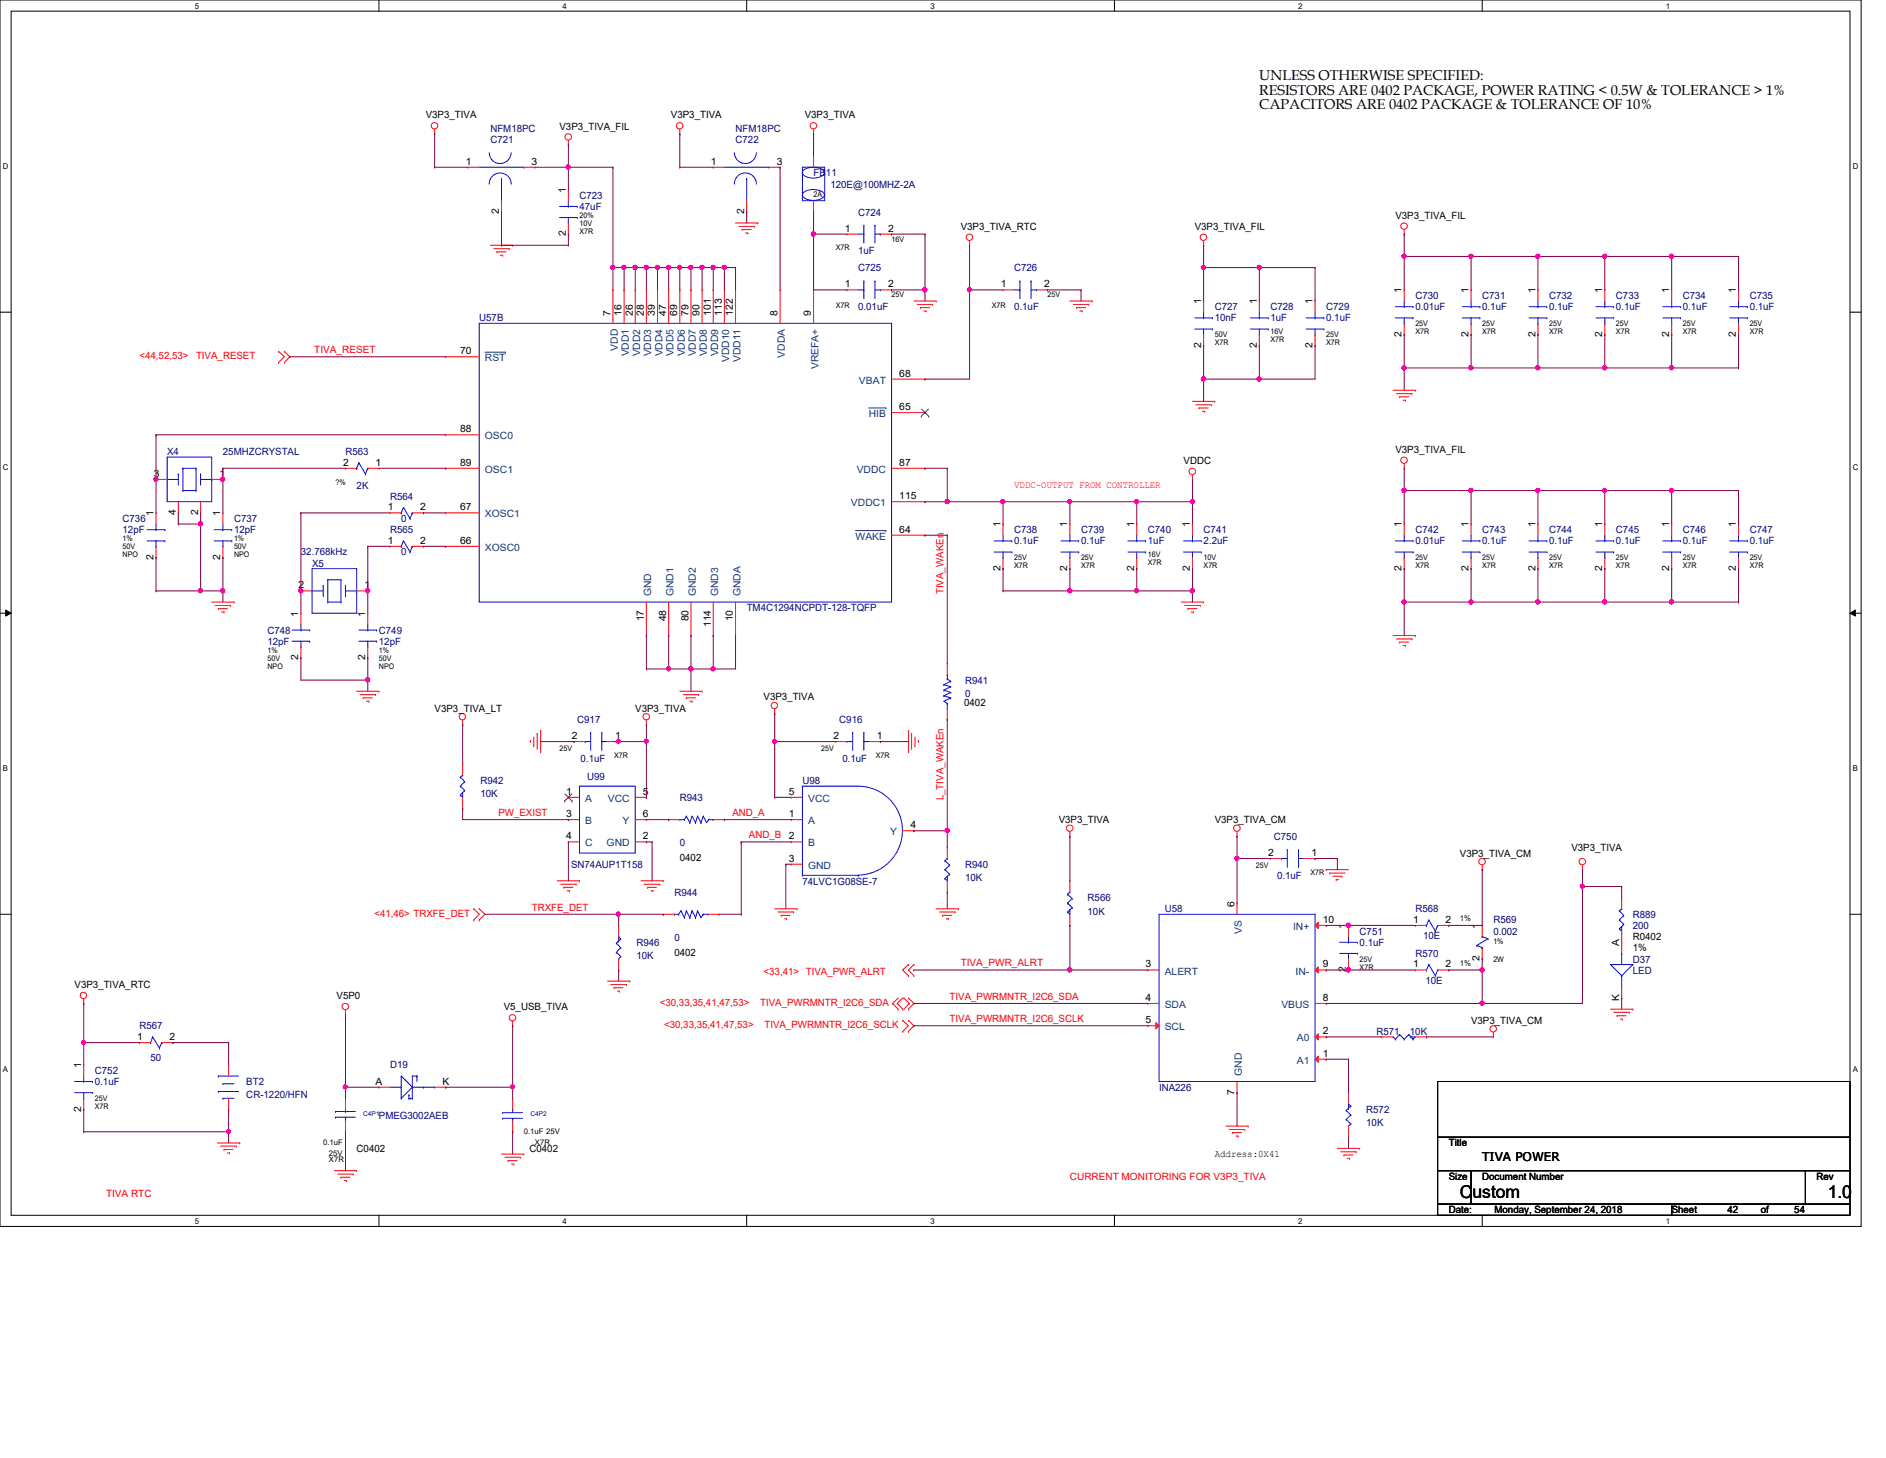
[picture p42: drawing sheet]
<svg xmlns="http://www.w3.org/2000/svg" width="279mm" height="216mm" viewBox="0 0 279 216" stroke-linecap="round" stroke-linejoin="round" font-family="sans-serif">
<defs><g id="words">
<g font-size="2.6">
<text x="216.3" y="177.4">Custom</text>
<text x="270.8" y="177.4">1.0</text>
</g>
<g font-size="2.1">
<text x="186.6" y="11.9">UNLESS OTHERWISE SPECIFIED:</text>
<text x="186.6" y="14">RESISTORS ARE 0402 PACKAGE, POWER RATING &lt; 0.5W &amp; TOLERANCE &gt; 1%</text>
<text x="186.6" y="16.1">CAPACITORS ARE 0402 PACKAGE &amp; TOLERANCE OF 10%</text>
</g>
<text font-size="1.8" x="219.6" y="171.9">TIVA POWER</text>
<g font-size="1.5">
<text x="63.1" y="17.5">V3P3_TIVA</text>
<text x="99.4" y="17.5">V3P3_TIVA</text>
<text x="119.2" y="17.5">V3P3_TIVA</text>
<text x="82.9" y="19.2">V3P3_TIVA_FIL</text>
<text x="69" y="24.4">1</text>
<text x="78.7" y="24.4">3</text>
<text x="83.8" y="28.6" transform="rotate(-90 83.8 28.6)">1</text>
<text x="105.3" y="24.4">1</text>
<text x="115.1" y="24.4">3</text>
<text x="73.9" y="31.7" transform="rotate(-90 73.9 31.7)">2</text>
<text x="83.8" y="35" transform="rotate(-90 83.8 35)">2</text>
<text x="110.2" y="31.7" transform="rotate(-90 110.2 31.7)">2</text>
<text x="125.1" y="34.3">1</text>
<text x="131.6" y="34.3">2</text>
<text x="142.3" y="34">V3P3_TIVA_RTC</text>
<text x="177" y="34">V3P3_TIVA_FIL</text>
<text x="206.7" y="32.4">V3P3_TIVA_FIL</text>
<text x="90.4" y="46.7" transform="rotate(-90 90.4 46.7)">7</text>
<text x="92.1" y="46.7" transform="rotate(-90 92.1 46.7)">16</text>
<text x="93.7" y="46.7" transform="rotate(-90 93.7 46.7)">26</text>
<text x="95.4" y="46.7" transform="rotate(-90 95.4 46.7)">28</text>
<text x="97" y="46.7" transform="rotate(-90 97 46.7)">39</text>
<text x="98.7" y="46.7" transform="rotate(-90 98.7 46.7)">47</text>
<text x="100.3" y="46.7" transform="rotate(-90 100.3 46.7)">69</text>
<text x="102" y="46.7" transform="rotate(-90 102 46.7)">79</text>
<text x="103.6" y="46.7" transform="rotate(-90 103.6 46.7)">90</text>
<text x="105.3" y="46.7" transform="rotate(-90 105.3 46.7)">101</text>
<text x="106.9" y="46.7" transform="rotate(-90 106.9 46.7)">113</text>
<text x="108.6" y="46.7" transform="rotate(-90 108.6 46.7)">122</text>
<text x="115.2" y="46.7" transform="rotate(-90 115.2 46.7)">8</text>
<text x="120.1" y="46.7" transform="rotate(-90 120.1 46.7)">9</text>
<text x="125.1" y="42.5">1</text>
<text x="131.6" y="42.5">2</text>
<text x="148.3" y="42.5">1</text>
<text x="154.7" y="42.5">2</text>
<text x="177.9" y="45.1" transform="rotate(-90 177.9 45.1)">1</text>
<text x="186.2" y="45.1" transform="rotate(-90 186.2 45.1)">1</text>
<text x="194.4" y="45.1" transform="rotate(-90 194.4 45.1)">1</text>
<text x="207.6" y="43.4" transform="rotate(-90 207.6 43.4)">1</text>
<text x="217.6" y="43.4" transform="rotate(-90 217.6 43.4)">1</text>
<text x="227.5" y="43.4" transform="rotate(-90 227.5 43.4)">1</text>
<text x="237.4" y="43.4" transform="rotate(-90 237.4 43.4)">1</text>
<text x="247.3" y="43.4" transform="rotate(-90 247.3 43.4)">1</text>
<text x="257.2" y="43.4" transform="rotate(-90 257.2 43.4)">1</text>
<text x="68.2" y="52.5">70</text>
<text x="177.9" y="51.5" transform="rotate(-90 177.9 51.5)">2</text>
<text x="186.2" y="51.5" transform="rotate(-90 186.2 51.5)">2</text>
<text x="194.4" y="51.5" transform="rotate(-90 194.4 51.5)">2</text>
<text x="207.6" y="49.9" transform="rotate(-90 207.6 49.9)">2</text>
<text x="217.6" y="49.9" transform="rotate(-90 217.6 49.9)">2</text>
<text x="227.5" y="49.9" transform="rotate(-90 227.5 49.9)">2</text>
<text x="237.4" y="49.9" transform="rotate(-90 237.4 49.9)">2</text>
<text x="247.3" y="49.9" transform="rotate(-90 247.3 49.9)">2</text>
<text x="257.2" y="49.9" transform="rotate(-90 257.2 49.9)">2</text>
<text x="133.2" y="55.8">68</text>
<text x="68.2" y="64">88</text>
<text x="133.2" y="60.7">65</text>
<text x="22.8" y="70.6">3</text>
<text x="32.5" y="70.6">1</text>
<text x="50.8" y="69">2</text>
<text x="55.6" y="69">1</text>
<text x="68.2" y="69">89</text>
<text x="133.2" y="69">87</text>
<text x="175.3" y="68.7">VDDC</text>
<text x="206.7" y="67.1">V3P3_TIVA_FIL</text>
<text x="22.7" y="76.5" transform="rotate(-90 22.7 76.5)">1</text>
<text x="26" y="76.3" transform="rotate(-90 26 76.3)">4</text>
<text x="29.3" y="76.3" transform="rotate(-90 29.3 76.3)">2</text>
<text x="32.6" y="76.5" transform="rotate(-90 32.6 76.5)">1</text>
<text x="57.4" y="75.6">1</text>
<text x="62.2" y="75.6">2</text>
<text x="68.2" y="75.6">67</text>
<text x="133.2" y="73.9">115</text>
<text x="22.7" y="82.9" transform="rotate(-90 22.7 82.9)">2</text>
<text x="32.6" y="82.9" transform="rotate(-90 32.6 82.9)">2</text>
<text x="57.4" y="80.5">1</text>
<text x="62.2" y="80.5">2</text>
<text x="68.2" y="80.5">66</text>
<text x="133.2" y="78.9">64</text>
<text x="148.2" y="78.1" transform="rotate(-90 148.2 78.1)">1</text>
<text x="158.1" y="78.1" transform="rotate(-90 158.1 78.1)">1</text>
<text x="168" y="78.1" transform="rotate(-90 168 78.1)">1</text>
<text x="176.3" y="78.1" transform="rotate(-90 176.3 78.1)">1</text>
<text x="207.6" y="78.1" transform="rotate(-90 207.6 78.1)">1</text>
<text x="217.6" y="78.1" transform="rotate(-90 217.6 78.1)">1</text>
<text x="227.5" y="78.1" transform="rotate(-90 227.5 78.1)">1</text>
<text x="237.4" y="78.1" transform="rotate(-90 237.4 78.1)">1</text>
<text x="247.3" y="78.1" transform="rotate(-90 247.3 78.1)">1</text>
<text x="257.2" y="78.1" transform="rotate(-90 257.2 78.1)">1</text>
<text x="44.2" y="87.1">2</text>
<text x="54" y="87.1">1</text>
<text x="148.2" y="84.5" transform="rotate(-90 148.2 84.5)">2</text>
<text x="158.1" y="84.5" transform="rotate(-90 158.1 84.5)">2</text>
<text x="168" y="84.5" transform="rotate(-90 168 84.5)">2</text>
<text x="176.3" y="84.5" transform="rotate(-90 176.3 84.5)">2</text>
<text x="207.6" y="84.5" transform="rotate(-90 207.6 84.5)">2</text>
<text x="217.6" y="84.5" transform="rotate(-90 217.6 84.5)">2</text>
<text x="227.5" y="84.5" transform="rotate(-90 227.5 84.5)">2</text>
<text x="237.4" y="84.5" transform="rotate(-90 237.4 84.5)">2</text>
<text x="247.3" y="84.5" transform="rotate(-90 247.3 84.5)">2</text>
<text x="257.2" y="84.5" transform="rotate(-90 257.2 84.5)">2</text>
<text x="44.2" y="91.3" transform="rotate(-90 44.2 91.3)">1</text>
<text x="54.1" y="91.3" transform="rotate(-90 54.1 91.3)">1</text>
<text x="95.4" y="92" transform="rotate(-90 95.4 92)">17</text>
<text x="98.7" y="92" transform="rotate(-90 98.7 92)">48</text>
<text x="102" y="92" transform="rotate(-90 102 92)">80</text>
<text x="105.3" y="92.8" transform="rotate(-90 105.3 92.8)">114</text>
<text x="108.6" y="92" transform="rotate(-90 108.6 92)">10</text>
<text x="44.2" y="97.7" transform="rotate(-90 44.2 97.7)">2</text>
<text x="54.1" y="97.7" transform="rotate(-90 54.1 97.7)">2</text>
<text x="64.4" y="105.4">V3P3_TIVA_LT</text>
<text x="94.1" y="105.4">V3P3_TIVA</text>
<text x="113.1" y="103.7">V3P3_TIVA</text>
<text x="142.8" y="104.6">0402</text>
<text x="84.7" y="109.4">2</text>
<text x="91.1" y="109.4">1</text>
<text x="123.5" y="109.4">2</text>
<text x="129.9" y="109.4">1</text>
<text x="83.9" y="117.7">1</text>
<text x="95.2" y="117.7">5</text>
<text x="116.9" y="117.7">5</text>
<text x="83.9" y="121">3</text>
<text x="83.9" y="124.3">4</text>
<text x="95.2" y="124.3">2</text>
<text x="95.2" y="121">6</text>
<text x="116.9" y="121">1</text>
<text x="116.9" y="124.3">2</text>
<text x="134.9" y="122.6">4</text>
<text x="156.8" y="121.9">V3P3_TIVA</text>
<text x="180" y="121.9">V3P3_TIVA_CM</text>
<text x="100.7" y="127.5">0402</text>
<text x="116.9" y="127.6">3</text>
<text x="187.9" y="126.7">2</text>
<text x="194.3" y="126.7">1</text>
<text x="216.3" y="126.8">V3P3_TIVA_CM</text>
<text x="232.8" y="126">V3P3_TIVA</text>
<text x="182.9" y="134.2" transform="rotate(-90 182.9 134.2)">6</text>
<text x="196" y="136.7">10</text>
<text x="199.4" y="137.5" transform="rotate(-90 199.4 137.5)">1</text>
<text x="209.3" y="136.7">1</text>
<text x="214.1" y="136.7">2</text>
<text x="219.2" y="137.5" transform="rotate(-90 219.2 137.5)">1</text>
<text x="99.9" y="141.5">0402</text>
<text x="169.7" y="143.3">3</text>
<text x="196" y="143.3">9</text>
<text x="199.4" y="144" transform="rotate(-90 199.4 144)">2</text>
<text x="209.3" y="143.3">1</text>
<text x="214.1" y="143.3">2</text>
<text x="219.2" y="142.3" transform="rotate(-90 219.2 142.3)">2</text>
<text x="239.9" y="140" transform="rotate(-90 239.9 140)">A</text>
<text x="241.9" y="139.2">R0402</text>
<text x="241.9" y="140.9">1%</text>
<text x="11" y="146.3">V3P3_TIVA_RTC</text>
<text x="49.9" y="148">V5P0</text>
<text x="74.6" y="149.6">V5_USB_TIVA</text>
<text x="169.7" y="148.2">4</text>
<text x="196" y="148.2">8</text>
<text x="239.9" y="148.3" transform="rotate(-90 239.9 148.3)">K</text>
<text x="20.3" y="154">1</text>
<text x="25.1" y="154">2</text>
<text x="169.7" y="151.5">5</text>
<text x="196" y="153.2">2</text>
<text x="217.9" y="151.6">V3P3_TIVA_CM</text>
<text x="12" y="158.2" transform="rotate(-90 12 158.2)">1</text>
<text x="55.6" y="160.6">A</text>
<text x="65.5" y="160.6">K</text>
<text x="196" y="156.5">1</text>
<text x="12" y="164.6" transform="rotate(-90 12 164.6)">2</text>
<text x="182.9" y="162.1" transform="rotate(-90 182.9 162.1)">7</text>
<text x="52.8" y="170.6">C0402</text>
<text x="78.4" y="170.6">C0402</text>
<text x="180" y="171.3">Address:0X41</text>
<text x="214.6" y="169.8">Title</text>
<text x="214.6" y="174.7">Size</text>
<text x="214.6" y="179.7">Date:</text>
<text x="219.6" y="174.7">Document Number</text>
<text x="221.4" y="179.7">Monday, September 24, 2018</text>
<text x="247.6" y="179.7">Sheet</text>
<text x="255.9" y="179.7">42</text>
<text x="260.9" y="179.7">of</text>
<text x="265.8" y="179.7">54</text>
<text x="269.1" y="174.7">Rev</text>
</g>
<g font-size="1.5" fill="#000080">
<text x="72.6" y="21.2">C721</text>
<text x="72.6" y="19.5">NFM18PC</text>
<text x="109" y="21.2">C722</text>
<text x="109" y="19.5">NFM18PC</text>
<text x="85.9" y="29.4">C723</text>
<text x="120.5" y="26.1">FB11</text>
<text x="123" y="27.8">120E@100MHZ-2A</text>
<text x="85.9" y="31.1">47uF</text>
<text x="127.1" y="31.9">C724</text>
<text x="127.1" y="37.7">1uF</text>
<text x="127.1" y="40.2">C725</text>
<text x="150.2" y="40.2">C726</text>
<text x="71" y="47.6">U57B</text>
<text x="127.1" y="45.9">0.01uF</text>
<text x="150.2" y="45.9">0.1uF</text>
<text x="180" y="47.6">10nF</text>
<text x="180" y="45.9">C727</text>
<text x="188.2" y="47.6">1uF</text>
<text x="188.2" y="45.9">C728</text>
<text x="196.5" y="47.6">0.1uF</text>
<text x="196.5" y="45.9">C729</text>
<text x="209.7" y="45.9">0.01uF</text>
<text x="209.7" y="44.3">C730</text>
<text x="219.6" y="45.9">0.1uF</text>
<text x="219.6" y="44.3">C731</text>
<text x="229.5" y="45.9">0.1uF</text>
<text x="229.5" y="44.3">C732</text>
<text x="239.4" y="45.9">0.1uF</text>
<text x="239.4" y="44.3">C733</text>
<text x="249.3" y="45.9">0.1uF</text>
<text x="249.3" y="44.3">C734</text>
<text x="259.2" y="45.9">0.1uF</text>
<text x="259.2" y="44.3">C735</text>
<text x="24.8" y="67.4">X4</text>
<text x="33" y="67.4">25MHZCRYSTAL</text>
<text x="51.2" y="67.4">R563</text>
<text x="18.2" y="77.3">C736</text>
<text x="34.7" y="77.3">C737</text>
<text x="52.8" y="72.3">2K</text>
<text x="57.8" y="74">R564</text>
<text x="59.4" y="77.3">0</text>
<text x="18.2" y="79">12pF</text>
<text x="34.7" y="79">12pF</text>
<text x="44.6" y="82.3">32.768kHz</text>
<text x="46.2" y="83.9">X5</text>
<text x="57.8" y="79">R565</text>
<text x="59.4" y="82.3">0</text>
<text x="150.2" y="80.6">0.1uF</text>
<text x="150.2" y="79">C738</text>
<text x="160.1" y="80.6">0.1uF</text>
<text x="160.1" y="79">C739</text>
<text x="170.1" y="80.6">1uF</text>
<text x="170.1" y="79">C740</text>
<text x="178.3" y="80.6">2.2uF</text>
<text x="178.3" y="79">C741</text>
<text x="209.7" y="80.6">0.01uF</text>
<text x="209.7" y="79">C742</text>
<text x="219.6" y="80.6">0.1uF</text>
<text x="219.6" y="79">C743</text>
<text x="229.5" y="80.6">0.1uF</text>
<text x="229.5" y="79">C744</text>
<text x="239.4" y="80.6">0.1uF</text>
<text x="239.4" y="79">C745</text>
<text x="249.3" y="80.6">0.1uF</text>
<text x="249.3" y="79">C746</text>
<text x="259.2" y="80.6">0.1uF</text>
<text x="259.2" y="79">C747</text>
<text x="39.6" y="95.5">12pF</text>
<text x="39.6" y="93.8">C748</text>
<text x="56.1" y="95.5">12pF</text>
<text x="56.1" y="93.8">C749</text>
<text x="110.6" y="90.5">TM4C1294NCPDT-128-TQFP</text>
<text x="143" y="101.3">R941</text>
<text x="85.5" y="107">C917</text>
<text x="124.3" y="107">C916</text>
<text x="143" y="103.2">0</text>
<text x="86" y="112.8">0.1uF</text>
<text x="124.8" y="112.8">0.1uF</text>
<text x="71.2" y="116.1">R942</text>
<text x="71.2" y="118.1">10K</text>
<text x="87" y="115.4">U99</text>
<text x="100.7" y="118.6">R943</text>
<text x="118.9" y="116.1">U98</text>
<text x="100.7" y="125.3">0</text>
<text x="188.7" y="124.4">C750</text>
<text x="84.6" y="128.5">SN74AUP1T158</text>
<text x="118.9" y="131">74LVC1G08SE-7</text>
<text x="143" y="128.5">R940</text>
<text x="143" y="130.5">10K</text>
<text x="189.2" y="130.1">0.1uF</text>
<text x="99.9" y="132.6">R944</text>
<text x="161.1" y="133.4">R566</text>
<text x="161.1" y="135.4">10K</text>
<text x="172.6" y="135.1">U58</text>
<text x="209.7" y="135.1">R568</text>
<text x="221.2" y="136.7">R569</text>
<text x="241.9" y="135.9">R889</text>
<text x="241.9" y="137.6">200</text>
<text x="94.3" y="140">R946</text>
<text x="94.3" y="142">10K</text>
<text x="99.9" y="139.4">0</text>
<text x="201.4" y="140">0.1uF</text>
<text x="201.4" y="138.4">C751</text>
<text x="209.7" y="141.7">R570</text>
<text x="210.8" y="139.1">10E</text>
<text x="221.2" y="138.4">0.002</text>
<text x="241.9" y="142.5">D37</text>
<text x="211.2" y="145.7">10E</text>
<text x="241.9" y="144.2">LED</text>
<text x="20.7" y="152.4">R567</text>
<text x="203.9" y="153.2">R571</text>
<text x="208.9" y="153.2">10K</text>
<text x="14.1" y="160.7">0.1uF</text>
<text x="14.1" y="159">C752</text>
<text x="22.3" y="157.1">50</text>
<text x="36.5" y="160.7">BT2</text>
<text x="57.8" y="158.2">D19</text>
<text x="171.7" y="161.5">INA226</text>
<text x="36.5" y="162.6">CR-1220/HFN</text>
<text x="56.1" y="165.7">PMEG3002AEB</text>
<text x="202.4" y="164.8">R572</text>
<text x="202.4" y="166.8">10K</text>
</g>
<g font-size="1.5" fill="#f00">
<text x="20.7" y="53.2">&lt;44,52,53&gt;</text>
<text x="29" y="53.2">TIVA_RESET</text>
<text x="46.6" y="52.3">TIVA_RESET</text>
<text x="150.2" y="72.2">VDDC-OUTPUT FROM CONTROLLER</text>
<text x="139.8" y="88" transform="rotate(-90 139.8 88)">TIVA_WAKEn</text>
<text x="139.8" y="118.5" transform="rotate(-90 139.8 118.5)">L_TIVA_WAKEn</text>
<text x="73.8" y="120.8">PW_EXIST</text>
<text x="108.5" y="120.8">AND_A</text>
<text x="111" y="124.1">AND_B</text>
<text x="55.5" y="135.8">&lt;41,46&gt; TRXFE_DET</text>
<text x="78.8" y="134.8">TRXFE_DET</text>
<text x="142.3" y="143.1">TIVA_PWR_ALRT</text>
<text x="97.7" y="149">&lt;30,33,35,41,47,53&gt;</text>
<text x="112.6" y="149">TIVA_PWRMNTR_I2C6_SDA</text>
<text x="113.1" y="144.3">&lt;33,41&gt; TIVA_PWR_ALRT</text>
<text x="140.7" y="148">TIVA_PWRMNTR_I2C6_SDA</text>
<text x="98.4" y="152.3">&lt;30,33,35,41,47,53&gt;</text>
<text x="113.2" y="152.3">TIVA_PWRMNTR_I2C6_SCLK</text>
<text x="140.7" y="151.3">TIVA_PWRMNTR_I2C6_SCLK</text>
<text x="15.7" y="177.2">TIVA RTC</text>
<text x="158.5" y="174.7">CURRENT MONITORING FOR V3P3_TIVA</text>
</g>
<g font-size="1.5" fill="#004080">
<text x="71.8" y="53.5">RST</text>
<text x="91.5" y="51.9" transform="rotate(-90 91.5 51.9)">VDD</text>
<text x="93.2" y="52.8" transform="rotate(-90 93.2 52.8)">VDD1</text>
<text x="94.8" y="52.8" transform="rotate(-90 94.8 52.8)">VDD2</text>
<text x="96.5" y="52.8" transform="rotate(-90 96.5 52.8)">VDD3</text>
<text x="98.1" y="52.8" transform="rotate(-90 98.1 52.8)">VDD4</text>
<text x="99.8" y="52.8" transform="rotate(-90 99.8 52.8)">VDD5</text>
<text x="101.4" y="52.8" transform="rotate(-90 101.4 52.8)">VDD6</text>
<text x="103.1" y="52.8" transform="rotate(-90 103.1 52.8)">VDD7</text>
<text x="104.7" y="52.8" transform="rotate(-90 104.7 52.8)">VDD8</text>
<text x="106.4" y="52.8" transform="rotate(-90 106.4 52.8)">VDD9</text>
<text x="108" y="53.6" transform="rotate(-90 108 53.6)">VDD10</text>
<text x="109.7" y="53.6" transform="rotate(-90 109.7 53.6)">VDD11</text>
<text x="116.3" y="53" transform="rotate(-90 116.3 53)">VDDA</text>
<text x="121.2" y="54.7" transform="rotate(-90 121.2 54.7)">VREFA+</text>
<text x="127.3" y="56.8">VBAT</text>
<text x="71.8" y="65.1">OSC0</text>
<text x="128.7" y="61.8">HIB</text>
<text x="71.8" y="70">OSC1</text>
<text x="126.9" y="70">VDDC</text>
<text x="71.8" y="76.6">XOSC1</text>
<text x="126.1" y="75">VDDC1</text>
<text x="71.8" y="81.6">XOSC0</text>
<text x="126.7" y="79.9">WAKE</text>
<text x="96.5" y="88.3" transform="rotate(-90 96.5 88.3)">GND</text>
<text x="99.8" y="88.3" transform="rotate(-90 99.8 88.3)">GND1</text>
<text x="103.1" y="88.3" transform="rotate(-90 103.1 88.3)">GND2</text>
<text x="106.4" y="88.3" transform="rotate(-90 106.4 88.3)">GND3</text>
<text x="109.7" y="88.3" transform="rotate(-90 109.7 88.3)">GNDA</text>
<text x="86.7" y="118.7">A</text>
<text x="90" y="118.7">VCC</text>
<text x="119.7" y="118.7">VCC</text>
<text x="86.7" y="122">B</text>
<text x="86.7" y="125.3">C</text>
<text x="89.9" y="125.3">GND</text>
<text x="92.2" y="122">Y</text>
<text x="119.7" y="122">A</text>
<text x="119.7" y="125.3">B</text>
<text x="131.9" y="123.7">Y</text>
<text x="119.7" y="128.7">GND</text>
<text x="191.6" y="137.7">IN+</text>
<text x="184" y="138.3" transform="rotate(-90 184 138.3)">VS</text>
<text x="172.6" y="149.3">SDA</text>
<text x="172.6" y="144.3">ALERT</text>
<text x="189.8" y="149.3">VBUS</text>
<text x="191.9" y="144.3">IN-</text>
<text x="172.6" y="152.6">SCL</text>
<text x="192.1" y="154.2">A0</text>
<text x="184" y="159.3" transform="rotate(-90 184 159.3)">GND</text>
<text x="192.1" y="157.5">A1</text>
</g>
<g font-size="1.2">
<text x="28.9" y="1.3">5</text>
<text x="83.4" y="1.3">4</text>
<text x="137.8" y="1.3">3</text>
<text x="192.3" y="1.3">2</text>
<text x="246.8" y="1.3">1</text>
<text x=".4" y="25">D</text>
<text x="120.5" y="29.1">2A</text>
<text x="274.5" y="25">D</text>
<text x=".4" y="69.6">C</text>
<text x="274.5" y="69.6">C</text>
<text x=".4" y="114.1">B</text>
<text x="274.5" y="114.1">B</text>
<text x="216.3" y="136.4">1%</text>
<text x="216.3" y="143">1%</text>
<text x=".4" y="158.7">A</text>
<text x="274.5" y="158.7">A</text>
<text x="28.9" y="181.2">5</text>
<text x="83.4" y="181.2">4</text>
<text x="137.8" y="181.2">3</text>
<text x="192.3" y="181.2">2</text>
<text x="246.8" y="181.2">1</text>
</g>
<g font-size="1.1">
<text x="85.9" y="34.6">X7R</text>
<text x="85.9" y="33.4">10V</text>
<text x="85.9" y="32.3">20%</text>
<text x="132.1" y="35.8">16V</text>
<text x="123.8" y="37.1">X7R</text>
<text x="123.8" y="45.7">X7R</text>
<text x="132.1" y="44">25V</text>
<text x="146.9" y="45.7">X7R</text>
<text x="155.2" y="44">25V</text>
<text x="180" y="51.1">X7R</text>
<text x="180" y="50">50V</text>
<text x="188.2" y="50.6">X7R</text>
<text x="188.2" y="49.5">16V</text>
<text x="196.5" y="51.1">X7R</text>
<text x="196.5" y="50">25V</text>
<text x="209.7" y="49.5">X7R</text>
<text x="209.7" y="48.3">25V</text>
<text x="219.6" y="49.5">X7R</text>
<text x="219.6" y="48.3">25V</text>
<text x="229.5" y="49.5">X7R</text>
<text x="229.5" y="48.3">25V</text>
<text x="239.4" y="49.5">X7R</text>
<text x="239.4" y="48.3">25V</text>
<text x="249.3" y="49.5">X7R</text>
<text x="249.3" y="48.3">25V</text>
<text x="259.2" y="49.5">X7R</text>
<text x="259.2" y="48.3">25V</text>
<text x="49.7" y="71.8">?%</text>
<text x="18.2" y="82.5">NPO</text>
<text x="18.2" y="81.3">50V</text>
<text x="18.2" y="80.2">1%</text>
<text x="34.7" y="82.5">NPO</text>
<text x="34.7" y="81.3">50V</text>
<text x="34.7" y="80.2">1%</text>
<text x="150.2" y="83">25V</text>
<text x="160.1" y="83">25V</text>
<text x="170.1" y="83.7">X7R</text>
<text x="170.1" y="82.5">16V</text>
<text x="178.3" y="83">10V</text>
<text x="209.7" y="83">25V</text>
<text x="219.6" y="83">25V</text>
<text x="229.5" y="83">25V</text>
<text x="239.4" y="83">25V</text>
<text x="249.3" y="83">25V</text>
<text x="259.2" y="83">25V</text>
<text x="150.2" y="84.2">X7R</text>
<text x="160.1" y="84.2">X7R</text>
<text x="178.3" y="84.2">X7R</text>
<text x="209.7" y="84.2">X7R</text>
<text x="219.6" y="84.2">X7R</text>
<text x="229.5" y="84.2">X7R</text>
<text x="239.4" y="84.2">X7R</text>
<text x="249.3" y="84.2">X7R</text>
<text x="259.2" y="84.2">X7R</text>
<text x="39.6" y="99">NPO</text>
<text x="39.6" y="97.8">50V</text>
<text x="39.6" y="96.7">1%</text>
<text x="56.1" y="99">NPO</text>
<text x="56.1" y="97.8">50V</text>
<text x="56.1" y="96.7">1%</text>
<text x="82.9" y="111.2">25V</text>
<text x="91" y="112.2">X7R</text>
<text x="121.7" y="111.2">25V</text>
<text x="129.8" y="112.2">X7R</text>
<text x="186.1" y="128.6">25V</text>
<text x="194.1" y="129.5">X7R</text>
<text x="201.4" y="143.6">X7R</text>
<text x="201.4" y="142.4">25V</text>
<text x="221.2" y="139.8">1%</text>
<text x="221.2" y="142.4">2W</text>
<text x="14.1" y="164.2">X7R</text>
<text x="14.1" y="163.1">25V</text>
<text x="77.6" y="167.9">0.1uF 25V</text>
<text x="47.9" y="169.5">0.1uF</text>
<text x="48.7" y="172">X7R</text>
<text x="48.7" y="171.2">25V</text>
<text x="79.2" y="169.5">X7R</text>
</g>
<g font-size="1" fill="#000080">
<text x="53.8" y="165.2">C4P1</text>
<text x="78.6" y="165.2">C4P2</text>
</g>
</g></defs>
<path d="M0 0h275.7v181.6h-275.7zM1.7 1.7h272.4v178.3h-272.4z" fill="none" stroke="#000" stroke-width=".15"/>
<g fill="#fff">
<path d="M28.9 .2h.6v1.3h-.6z"/>
<path d="M28.9 180.2h.6v1.3h-.6z"/>
</g>
<path d="M56.1 0v1.7M56.1 180v1.6" fill="none" stroke="#000" stroke-width=".15"/>
<g fill="#fff">
<path d="M83.4 .2h.5v1.3h-.5z"/>
<path d="M83.4 180.2h.5v1.3h-.5z"/>
</g>
<path d="M110.6 0v1.7M110.6 180v1.6" fill="none" stroke="#000" stroke-width=".15"/>
<g fill="#fff">
<path d="M137.8 .2h.6v1.3h-.6z"/>
<path d="M137.8 180.2h.6v1.3h-.6z"/>
</g>
<path d="M165.1 0v1.7M165.1 180v1.6" fill="none" stroke="#000" stroke-width=".15"/>
<g fill="#fff">
<path d="M192.3 .2h.6v1.3h-.6z"/>
<path d="M192.3 180.2h.6v1.3h-.6z"/>
</g>
<path d="M219.6 0v1.7M219.6 180v1.6" fill="none" stroke="#000" stroke-width=".15"/>
<g fill="#fff">
<path d="M246.8 .2h.6v1.3h-.6z"/>
<path d="M246.8 180.2h.6v1.3h-.6z"/>
<path d="M.4 23.9h.8v1.3h-.8z"/>
<path d="M274.5 23.9h.8v1.3h-.8z"/>
<path d="M.4 68.5h.8v1.3h-.8z"/>
<path d="M274.5 68.5h.8v1.3h-.8z"/>
</g>
<path d="M0 46.2h1.7M274.1 46.2h1.6" fill="none" stroke="#000" stroke-width=".15"/>
<g fill="#fff">
<path d="M.4 113.1h.7v1.3h-.7z"/>
<path d="M274.5 113.1h.7v1.3h-.7z"/>
</g>
<path d="M0 90.8h1.7M.8 90.3l.9 .5-.9 .4zM274.1 90.8l.8-.5v.9zM274.1 90.8h1.6" fill="none" stroke="#000" stroke-width=".15"/>
<path d="M.8 90.3l.9 .5-.9 .4zM274.1 90.8l.8-.5v.9z" fill="#000"/>
<g fill="#fff">
<path d="M.4 157.6h.7v1.4h-.7z"/>
<path d="M274.5 157.6h.7v1.4h-.7z"/>
</g>
<path d="M0 135.4h1.7M274.1 135.4h1.6M213 160.1h61.1v8.3h-61.1zM213 168.4h61.1v5h-61.1zM213 173.4h4.9v4.9h-4.9zM213 178.3h34.6v1.7h-34.6zM217.9 173.4h49.6v4.9h-49.6zM247.6 178.3h26.5v1.7h-26.5zM267.5 173.4h6.6v4.9h-6.6z" fill="none" stroke="#000" stroke-width=".15"/>
<g fill="none" stroke="#f00" stroke-width=".15">
<path d="M64.4 19.8h.1M64.4 19.1v.7M100.7 19.8h.1M100.7 19.1v.7M120.5 19.8h.1M120.5 19.1v.7M69.3 24.8h.1M69.3 24.8h1.7M72.6 36.3h3.3M73.2 36.8h2.2M73.6 37.3h.1M73.6 37.3h1.4"/>
<path d="M74.1 37.8h.4M74.3 31.4h.1M74.3 29.7v1.7M74.5 37.8h.1M75.4 36.8h.1M75.9 36.3h.1M77.6 24.8h1.6M79.2 24.8h.1M84.2 21.5h.1M84.2 28.1h.1M84.2 34.7h.1M84.2 20.8v.7"/>
<path d="M84.2 28.1v1.6M84.2 33v1.7M109 33h3.3M109.5 33.5h2.3M109.9 34h.1M109.9 34h1.4M110.4 34.5h.4M110.8 34.5h.1M111.8 33.5h.1M112.3 33h.1M120.5 31.4h.1M120.5 23.1h.1"/>
<path d="M120.5 23.1v1.7M120.5 29.7v1.7M143.6 36.3h.1M143.6 35.6v.7M178.3 36.3h.1M178.3 35.6v.7M208 34.7h.1M208 34v.7M41.3 52h.1M41.3 53.7h.1M41.3 52l.8 .8-.8 .9M42.1 53.7h.1"/>
<path d="M42.1 52h.1M42.1 52l.8 .8-.8 .9M66 52.8h.1M66 52.8h5M90.8 42.9h.1M90.8 42.9v5M92.5 42.9h.1M92.5 42.9v5M94.1 42.9h.1M94.1 42.9v5M95.8 42.9h.1M95.8 42.9v5"/>
<path d="M97.4 42.9h.1M97.4 42.9v5M99.1 42.9h.1M99.1 42.9v5M100.7 42.9h.1M100.7 42.9v5M102.4 42.9h.1M102.4 42.9v5M104 42.9h.1M104 42.9v5M105.7 42.9h.1M105.7 42.9v5"/>
<path d="M107.3 42.9h.1M107.3 42.9v5M109 42.9h.1M109 42.9v5M115.6 42.9h.1M115.6 42.9v5M120.5 42.9h.1M120.5 42.9v5M132.1 56.1h4.9M135.4 44.6h3.3M135.9 45.1h2.3M136.4 45.6h.1"/>
<path d="M136.4 45.6h1.3M136.9 46.1h.3M137 56.1h.1M137.2 46.1h.1M138.2 45.1h.1M138.7 44.6h.1M148.6 42.9h.1M148.6 42.9h1.6M153.5 42.9h1.7M155.2 42.9h.1M158.5 44.6h3.3M159 45.1h2.3"/>
<path d="M159.5 45.6h.1M159.5 45.6h1.3M160 46.1h.3M160.3 46.1h.1M161.3 45.1h.1M161.8 44.6h.1M176.7 59.4h3.3M177.2 59.9h2.3M178.3 44.6h.1M178.3 51.2h.1M178.3 44.6v1.6M178.3 49.5v1.7"/>
<path d="M179.5 59.9h.1M180 59.4h.1M206.4 57.8h3.3M206.9 58.3h2.3M207.3 58.8h.1M207.3 58.8h1.4M207.9 59.3h.3M208 42.9h.1M208 49.5h.1M208 42.9v1.7M208 47.9v1.6M208.2 59.3h.1"/>
<path d="M209.2 58.3h.1M209.7 57.8h.1M237.7 42.9h.1M237.7 49.5h.1M237.7 42.9v1.7M237.7 47.9v1.6M257.6 42.9h.1M257.6 49.5h.1M257.6 42.9v1.7M257.6 47.9v1.6M33 75.9h.1M33 75.9v1.7"/>
<path d="M66 69.3h.1M66 75.9h.1M66 64.4h.1M66 69.3h5M66 75.9h5M66 64.4h5M132.1 69.3h4.9M132.1 61.1h4.9M132.1 79.2h4.9M132.1 74.3h4.9M137 61.1h.1M137 79.2h.1"/>
<path d="M137 69.3h.1M137 74.3h.1M158.5 77.6h.1M158.5 77.6v1.6M176.7 71h.1M176.7 77.6h.1M176.7 70.3v.7M176.7 77.6v1.6M177.6 60.4h.1M177.6 60.4h1.4M178.1 60.9h.4M178.5 60.9h.1"/>
<path d="M208 69.3h.1M208 68.7v.6M217.9 77.6h.1M217.9 77.6v1.6M247.6 77.6h.1M247.6 77.6v1.6M31.4 89.2h3.3M31.9 89.7h2.3M32.3 90.1h.1M32.3 90.1h1.4M32.9 90.6h.3M33 82.5h.1"/>
<path d="M33 80.9v1.6M33.2 90.6h.1M34.2 89.7h.1M34.7 89.2h.1M66 80.9h.1M66 80.9h5M95.8 94.1h.1M95.8 89.2v4.9M99.1 94.1h.1M99.1 89.2v4.9M102.4 94.1h.1M102.4 89.2v4.9"/>
<path d="M105.7 94.1h.1M105.7 89.2v4.9M109 94.1h.1M109 89.2v4.9M140.3 98.3h.1M140.3 98.3v1.6M158.5 84.2h.1M158.5 82.5v1.7M175 89.2h3.3M175.5 89.7h2.3M176 90.1h.1M176 90.1h1.3"/>
<path d="M176.5 90.6h.3M176.7 84.2h.1M176.7 82.5v1.7M176.8 90.6h.1M177.8 89.7h.1M178.3 89.2h.1M206.4 94.1h3.3M206.9 94.6h2.3M207.3 95.1h.1M207.3 95.1h1.4M207.9 95.6h.3M208.2 95.6h.1"/>
<path d="M209.2 94.6h.1M209.7 94.1h.1M217.9 84.2h.1M217.9 82.5v1.7M247.6 84.2h.1M247.6 82.5v1.7M52.8 102.4h3.3M53.3 102.9h2.3M53.8 103.3h.1M53.8 103.3h1.4M54.3 103.8h.4M54.7 103.8h.1"/>
<path d="M55.6 102.9h.1M56.1 102.4h.1M68.5 107.3h.1M68.5 106.6v.7M78.6 109.6h.1M78.6 109.6v.3M79.1 110.4h.1M79.1 109.1v1.3M79.6 108.6h.1M79.6 108.6v2.4M80.1 108.2h.1M80.1 108.2v3.3"/>
<path d="M84.2 118.1h.1M84.2 118.1h1.7M85 109.8h.1M85 109.8h1.7M90 109.8h1.7M91.7 109.8h.1M94.1 118.1h1.7M95.8 107.3h.1M95.8 118.1h.1M95.8 106.6v.7M100.7 102.4h3.3M101.2 102.9h2.3"/>
<path d="M101.7 103.3h.1M101.7 103.3h1.3M102.2 103.8h.3M102.5 103.8h.1M103.5 102.9h.1M104 102.4h.1M114.8 105.7h.1M114.8 105v.7M117.2 118.1h.1M117.2 118.1h1.7M123.8 109.8h.1M123.8 109.8h1.7"/>
<path d="M128.8 109.8h1.6M130.4 109.8h.1M134.6 108.2h.1M134.6 108.2v3.3M135 108.6h.1M135 108.6v2.4M135.6 110.4h.1M135.6 109.1v1.3M136.1 109.6h.1M136.1 109.6v.3M140.3 106.5h.1M140.3 104.9v1.6"/>
<path d="M70.2 134.6h.1M70.2 136.2h.1M70.2 134.6l.8 .8-.8 .8M71 136.2h.1M71 134.6h.1M71 134.6l.8 .8-.8 .8M82.5 130.4h3.4M83.1 130.9h2.2M83.5 131.4h.1M83.5 131.4h1.4M84 131.9h.4M84.2 121.4h.1"/>
<path d="M84.2 124.7h.1M84.2 121.4h1.7M84.2 124.7h1.7M84.4 131.9h.1M85.3 130.9h.1M85.9 130.4h.1M94.1 121.4h1.7M94.1 124.7h1.7M95 130.4h3.3M95.4 130.9h2.3M95.8 124.7h.1M95.8 121.4h.1"/>
<path d="M95.9 131.4h.1M95.9 131.4h1.3M96.4 131.9h.3M96.7 131.9h.1M97.7 130.9h.1M98.3 130.4h.1M98.3 135.4h.1M98.3 135.4h1.6M104.9 135.4h1.6M106.5 135.4h.1M114.8 134.6h3.3M115.2 135h2.4"/>
<path d="M115.7 135.6h.1M115.7 135.6h1.4M116.2 136.1h.3M116.5 136.1h.1M117.2 121.4h.1M117.2 124.7h.1M117.2 128h.1M117.2 121.4h1.7M117.2 124.7h1.7M117.2 128h1.7M117.6 135h.1M118.1 134.6h.1"/>
<path d="M133.7 123h1.7M135.4 123h.1M138.7 134.6h3.3M139.2 135h2.3M139.7 135.6h.1M139.7 135.6h1.3M140.2 136.1h.3M140.5 136.1h.1M141.5 135h.1M142 134.6h.1M158.5 123.8h.1M158.5 123.1v.7"/>
<path d="M183.3 123.8h.1M183.3 123.1v.7M196.5 128.8h.1M196.5 128.8h3.3M197 129.3h.1M197 129.3h2.3M197.4 129.8h1.4M198 130.3h.1M198 130.3h.3M198.8 129.8h.1M199.8 137h.1M199.8 137v1.7"/>
<path d="M209.7 137h.1M209.7 137h1.6M213 137h1.6M214.6 137h.1M219.6 128.8h.1M219.6 128.1v.7M234.4 128.8h.1M234.4 128.1v.7M12.4 148.6h.1M12.4 147.9v.7M51.2 150.2h.1M51.2 149.6v.6"/>
<path d="M75.9 151.9h.1M75.9 151.2v.7M90 145.3h3.3M90.5 145.8h2.3M91 146.3h.1M91 146.3h1.3M91.5 146.8h.3M91.8 146.8h.1M92.8 145.8h.1M93.3 145.3h.1M132.2 148.6h.1M132.2 148.6l.9 .8"/>
<path d="M132.9 148.6h.1M132.9 148.6l.8 .8M133.1 149.4h.1M133.1 147.8l-.9 .8M133.7 149.4h.1M133.7 151.1h.1M133.7 152.7h.1M133.7 147.8l-.8 .8M133.7 151.1l.9 .8-.9 .8M133.9 147.8h.1M133.9 147.8l.8 .8M134.6 142.8h.1"/>
<path d="M134.6 144.5h.1M134.6 149.4h.1M134.6 147.8h.1M134.6 152.7h.1M134.6 151.1h.1M134.6 142.8l-.9 .8 .9 .9M134.6 147.8l.8 .8-.8 .8M134.6 151.1l.8 .8-.8 .8M134.7 148.6h.1M134.7 148.6l-.8 .8M135.4 142.8h.1M135.4 144.5h.1"/>
<path d="M135.4 142.8l-.8 .8 .8 .9M199.8 143.6h.1M199.8 142v1.6M204.7 153.5h.1M204.7 153.5h1.7M209.7 153.5h1.6M211.3 153.5h.1M221.2 153.5h.1M221.2 152.9v.6M238.6 149.4h3.3M239.1 149.9h2.3M239.6 150.4h.1"/>
<path d="M239.6 150.4h1.3M240.1 150.9h.3M240.4 150.9h.1M241.4 149.9h.1M241.9 149.4h.1M32.2 169.2h3.3M32.7 169.7h2.3M33.2 170.2h.1M33.2 170.2h1.3M33.7 170.7h.3M34 170.7h.1M35 169.7h.1"/>
<path d="M35.5 169.2h.1M49.5 173.4h3.3M50 173.9h2.3M50.5 174.3h.1M50.5 174.3h1.4M51 174.8h.4M51.4 174.8h.1M52.3 173.9h.1M52.8 173.4h.1M56.1 161h.1M56.1 161h1.7M64.4 161h1.6"/>
<path d="M66 161h.1M74.3 170.9h3.3M74.8 171.4h2.3M75.3 171.9h.1M75.3 171.9h1.3M75.8 172.4h.3M76.1 172.4h.1M77.1 171.4h.1M77.6 170.9h.1M181.6 166.8h3.3M182.1 167.3h2.3M182.6 167.7h.1"/>
<path d="M182.6 167.7h1.3M183.1 168.2h.3M183.4 168.2h.1M184.4 167.3h.1M184.9 166.8h.1M198.1 170.1h3.3M198.6 170.6h2.3M199.1 171h.1M199.1 171h1.3M199.6 171.5h.3M199.8 161.8h.1M199.8 168.4h.1"/>
<path d="M199.8 161.8v1.6M199.8 166.8v1.6M199.9 171.5h.1M200.9 170.6h.1M201.4 170.1h.1"/>
<circle cx="64.4" cy="18.6" r=".48"/>
<circle cx="100.7" cy="18.6" r=".48"/>
<circle cx="120.5" cy="18.6" r=".48"/>
<circle cx="84.2" cy="20.3" r=".48"/>
<circle cx="143.6" cy="35.1" r=".48"/>
<circle cx="178.3" cy="35.1" r=".48"/>
<circle cx="208" cy="33.5" r=".48"/>
<circle cx="176.6" cy="69.8" r=".48"/>
<circle cx="208" cy="68.2" r=".48"/>
<circle cx="68.5" cy="106.1" r=".47"/>
<circle cx="95.7" cy="106.1" r=".48"/>
<circle cx="114.7" cy="104.5" r=".47"/>
<circle cx="158.5" cy="122.6" r=".48"/>
<circle cx="183.2" cy="122.6" r=".48"/>
<circle cx="219.6" cy="127.6" r=".48"/>
<circle cx="234.4" cy="127.6" r=".48"/>
<circle cx="12.4" cy="147.4" r=".47"/>
<circle cx="51.2" cy="149.1" r=".48"/>
<circle cx="75.9" cy="150.7" r=".48"/>
<circle cx="221.2" cy="152.4" r=".48"/>
</g>
<g fill="none" stroke="#00f" stroke-width=".15">
<path d="M71 24.8h6.6M72.5 22.6a1.63 1.63 0 0 0 1.6 1.6 1.63 1.63 0 0 0 1.6-1.6M72.5 27.3a1.63 1.63 0 0 1 1.6-1.7 1.63 1.63 0 0 1 1.6 1.7M74.3 26.4h.1M74.3 26.4v3.3M77.6 24.8h.1M82.9 30.6h2.6M82.9 32.2h2.6M84.2 33h.1M84.2 30.6h.1M84.2 29.7v.9M84.2 32.2v.8"/>
<path d="M85.5 30.6h.1M85.5 32.2h.1M118.9 24.8h3.3v4.9h-3.3zM119 25.3a2.48 2.48 0 0 1 3 0l.1 .3a1.19 1.19 0 0 1-1.1 .7 1.76 1.76 0 0 1-2.1-.7zM119 28.6a2.48 2.48 0 0 1 3 0l.1 .3a1.19 1.19 0 0 1-1.1 .7 1.76 1.76 0 0 1-2.1-.7zM71 47.9h61.1v41.3h-61.1zM150.2 42.9h.9M151.1 42.9h.1M151.1 41.6h.1M151.1 41.6v2.6M152.7 41.6h.1M152.7 42.9h.8"/>
<path d="M152.7 41.6v2.6M153.5 42.9h.1M177 47.1h2.6M177 48.7h2.6M178.3 49.5h.1M178.3 47.1h.1M178.3 46.2v.9M178.3 48.7v.8M179.6 47.1h.1M179.6 48.7h.1M206.7 47.1h2.6M206.7 45.4h2.6"/>
<path d="M208 47.9h.1M208 45.4h.1M208 44.6v.8M208 47.1v.8M209.3 45.4h.1M209.3 47.1h.1M236.4 47.1h2.7M236.4 45.4h2.7M237.7 47.9h.1M237.7 45.4h.1M237.7 44.6v.8M237.7 47.1v.8"/>
<path d="M239.1 45.4h.1M239.1 47.1h.1M256.2 47.1h2.7M256.2 45.4h2.7M257.6 47.9h.1M257.6 45.4h.1M257.6 44.6v.8M257.6 47.1v.8M258.9 45.4h.1M258.9 47.1h.1M31.7 78.4h2.6M33 78.4h.1"/>
<path d="M33 77.6v.8M34.3 78.4h.1M158.5 79.2v.9M176.7 79.2v.9M217.9 79.2v.9M247.6 79.2v.9M31.7 80.1h2.6M33 80.9h.1M33 80.1v.8M34.3 80.1h.1M140.3 99.9h.1M140.3 99.9v.6"/>
<path d="M157.2 80.1h2.6M157.2 81.7h2.6M158.5 82.5h.1M158.5 80.1h.1M158.5 81.7v.8M159.8 80.1h.1M159.8 81.7h.1M175.3 80.1h2.7M175.3 81.7h2.7M176.7 82.5h.1M176.7 80.1h.1M176.7 81.7v.8"/>
<path d="M178 80.1h.1M178 81.7h.1M216.6 80.1h2.6M216.6 81.7h2.6M217.9 82.5h.1M217.9 80.1h.1M217.9 81.7v.8M219.2 80.1h.1M219.2 81.7h.1M246.3 80.1h2.7M246.3 81.7h2.7M247.6 82.5h.1"/>
<path d="M247.6 80.1h.1M247.6 81.7v.8M249 80.1h.1M249 81.7h.1M85.9 116.4h8.2v9.9h-8.2zM86.7 109.8h.1M86.7 109.8h.8M87.5 108.5h.1M87.5 108.5v2.6M89.2 109.8h.1M89.2 108.5h.1M89.2 109.8h.8"/>
<path d="M89.2 108.5v2.6M118.9 116.4h8.2a6.6 6.6 0 0 1 6.6 6.6 6.6 6.6 0 0 1-6.6 6.6M118.9 116.4h.1M118.9 116.4v13.2M125.5 109.8h.1M125.5 109.8h.8M126.3 108.5h.1M126.3 108.5v2.6M128 109.8h.1M128 108.5h.1M128 109.8h.8M128 108.5v2.6"/>
<path d="M139.8 101.4h.1M139.8 102.2h.1M139.8 103h.1M139.8 101.4l1 .3M139.8 102.2l1 .3M139.8 103l1 .3M140.3 100.5h.1M140.3 104.9h.1M140.3 104.2h.1M140.3 100.5l.5 .4M140.3 104.2v.7M140.8 101.7h.1"/>
<path d="M140.8 102.5h.1M140.8 103.3h.1M140.8 100.9h.1M140.8 101.7l-1 .5M140.8 102.5l-1 .5M140.8 103.3l-1 .5 .5 .4M140.8 100.9l-1 .5M99.9 135.4h.1M99.9 135.4h.6M100.5 135.4h.1M100.9 134.9h.1M100.9 134.9l.5 1"/>
<path d="M100.9 134.9l-.4 .5M101.4 135.9h.1M101.7 134.9h.1M101.7 134.9l-.3 1M101.7 134.9l.5 1M102.2 135.9h.1M102.5 134.9h.1M102.5 134.9l.5 1M102.5 134.9l-.3 1M103 135.9h.1M103.3 134.9h.1M103.3 134.9l-.3 1"/>
<path d="M103.3 134.9l.5 1 .4-.5M104.2 135.4h.1M104.2 135.4h.7M104.9 135.4h.1M118.9 129.6h.1M118.9 129.6h8.2M127.1 129.6h.1M171.7 135.4h23.1v24.7h-23.1zM198.5 139.5h2.6M199.8 139.5h.1M199.8 138.7v.8M201.1 139.5h.1"/>
<path d="M211.3 137h.1M211.7 136.2h.1M211.7 136.2l-.4 .8M211.7 136.2l.9 1.7M212.6 137.9h.1M213 137h.1M213 137l-.4 .9M61.8 159.3h.1M61.8 159.3h-.7v3.3M61.8 159.3v.8M198.5 141.2h2.6M199.8 142h.1"/>
<path d="M199.8 141.2v.8M201.1 141.2h.1M206.4 153.5h.1M206.4 153.5l.3 .4M206.7 153.9h.1M207.3 153.2h.1M207.3 153.2l.7 .7M207.3 153.2l-.6 .7M208 153.9h.1M208.7 153.2h.1M208.7 153.2l.6 .7M208.7 153.2l-.7 .7"/>
<path d="M209 153.5h.1M209 153.5h.7l-.4 .4M209.3 153.9h.1M57.8 161h1.6M59.4 162.6h.1M59.4 161h.1M60.6 162.6h.1M60.6 162.1h.1M60.6 162.6h.5M60.6 162.1v.5M60.7 162.6h.1M61.1 161h.1"/>
<path d="M61.1 162.6h.1M61.1 161l-1.7-1.7v3.3M61.1 161l-1.7 1.6M61.1 161h3.3M62.7 161h.1M64.4 161h.1M199.4 164.4h.1M199.4 165.8h.1M199.4 164.4l.7 .7M199.4 165.8l.7 .6M199.8 166.8h.1M199.8 164.1h.1"/>
<path d="M200.1 163.8h.1M200.1 165.1h.1M200.1 166.4h.1M200.1 163.8l-.3-.4v.7M200.1 163.8l-.7 .6M200.1 165.1l-.7 .7M200.1 166.4l-.3 .4"/>
</g>
<path d="M71.8 52.2h3.1M74.9 52.2h.1M126.7 78.6h4.5M128.7 60.4h2.5M131.2 60.4h.1M131.2 78.6h.1" fill="none" stroke="#004080" stroke-width=".15"/>
<path d="M136.5 61.6h.1M136.5 60.6l1.1 1M137.5 60.6l-1 1M137.6 61.6h.1M83.7 118.6h.1M83.7 117.6l1.1 1M84.7 117.6l-1 1M84.8 118.6h.1" fill="none" stroke="#804000" stroke-width=".15"/>
<path d="M194.8 156.8l.5-.4v.9z" fill="#f00"/>
<path d="M194.8 156.8l.5-.4v.9zM194.8 156.8h1.7M196.5 156.8h.1" fill="none" stroke="#f00" stroke-width=".15"/>
<path d="M194.8 153.5l.5-.4v.9z" fill="#f00"/>
<path d="M170.1 148.6h.1M170.1 148.6h1.6M194.8 153.5l.5-.4v.9zM194.8 153.5h1.7M196.5 153.5h.1" fill="none" stroke="#f00" stroke-width=".15"/>
<path d="M171.2 151.4l.5 .5-.5 .5z" fill="#f00"/>
<path d="M170.1 151.9h.1M170.1 143.6h.1M170.1 151.9h1.6M170.1 143.6h1.6M171.2 151.4l.5 .5-.5 .5z" fill="none" stroke="#f00" stroke-width=".15"/>
<path d="M194.8 143.6l.5-.4v.9z" fill="#f00"/>
<path d="M194.8 143.6l.5-.4v.9zM194.8 143.6h1.7M196.5 143.6h.1" fill="none" stroke="#f00" stroke-width=".15"/>
<path d="M194.8 137l.5-.4v.9z" fill="#f00"/>
<g fill="none" stroke="#f00" stroke-width=".15">
<path d="M105.7 24.8h.1M105.7 24.8h1.6M110.6 31.4h.1M110.6 29.7v1.7M113.9 24.8h1.7M115.6 24.8h.1M125.5 34.7h.1M125.5 34.7h1.6M130.4 34.7h1.7M132.1 34.7h.1M125.5 42.9h.1M125.5 42.9h1.6"/>
<path d="M130.4 42.9h1.7M132.1 42.9h.1M186.6 44.6h.1M186.6 51.2h.1M186.6 44.6v1.6M186.6 49.5v1.7M194.8 44.6h.1M194.8 51.2h.1M194.8 44.6v1.6M194.8 49.5v1.7M217.9 42.9h.1M217.9 49.5h.1"/>
<path d="M217.9 42.9v1.7M217.9 47.9v1.6M227.8 42.9h.1M227.8 49.5h.1M227.8 42.9v1.7M227.8 47.9v1.6M247.6 42.9h.1M247.6 49.5h.1M247.6 42.9v1.7M247.6 47.9v1.6M23.1 71h.1M23.1 75.9h.1"/>
<path d="M23.1 71h1.7M23.1 75.9v1.7M26.4 75.9h.1M26.4 74.3v1.6M29.7 75.9h.1M29.7 74.3v1.6M31.4 71h1.6M33 71h.1M51.2 69.3h.1M51.2 69.3h1.6M54.5 69.3h1.6M56.1 69.3h.1"/>
<path d="M57.8 75.9h.1M57.8 75.9h1.6M61.1 75.9h1.6M62.7 75.9h.1M148.6 77.6h.1M148.6 77.6v1.6M168.4 77.6h.1M168.4 77.6v1.6M208 77.6h.1M208 77.6v1.6M227.8 77.6h.1M227.8 77.6v1.6"/>
<path d="M237.7 77.6h.1M237.7 77.6v1.6M257.6 77.6h.1M257.6 77.6v1.6M23.1 82.5h.1M23.1 80.9v1.6M44.6 87.5h.1M44.6 90.8h.1M44.6 97.4h.1M44.6 87.5h1.6M44.6 90.8v1.7M44.6 95.8v1.6"/>
<path d="M52.8 87.5h1.7M54.5 90.8h.1M54.5 97.4h.1M54.5 87.5h.1M54.5 90.8v1.7M54.5 95.8v1.6M57.8 80.9h.1M57.8 80.9h1.6M61.1 80.9h1.6M62.7 80.9h.1M148.6 84.2h.1M148.6 82.5v1.7"/>
<path d="M168.4 84.2h.1M168.4 82.5v1.7M208 84.2h.1M208 82.5v1.7M227.8 84.2h.1M227.8 82.5v1.7M237.7 84.2h.1M237.7 82.5v1.7M257.6 84.2h.1M257.6 82.5v1.7M68.5 119.7h.1M68.5 113.1h.1"/>
<path d="M68.5 113.1v1.7M68.5 118.1v1.6M91.7 137h.1M91.7 137v1.7M99.1 121.4h.1M99.1 121.4h1.6M105.7 121.4h1.6M107.3 121.4h.1M140.3 132.1h.1M140.3 125.5h.1M140.3 125.5v1.6M140.3 130.4v1.7"/>
<path d="M158.5 137h.1M158.5 130.4h.1M158.5 130.4v1.7M158.5 135.4v1.6M183.3 133.7h.1M183.3 133.7v1.7M188.2 127.1h.1M188.2 127.1h1.7M193.2 127.1h1.6M194.8 137l.5-.4v.9zM194.8 127.1h.1M194.8 137h1.7"/>
<path d="M196.5 137h.1M219.6 137h.1M219.6 137v1.7M240.2 139.5h.1M240.2 132.9h.1M240.2 132.9v1.7M240.2 137.9v3.3M12.4 157.7h.1M12.4 157.7v1.6M20.7 154.4h.1M20.7 154.4h1.6M24 154.4h1.6"/>
<path d="M25.6 154.4h.1M33.9 157.7h.1M33.9 157.7v1.6M91.7 143.6h.1M91.7 142v1.6M194.8 148.6h1.7M196.5 148.6h.1M209.7 143.6h.1M209.7 143.6h1.6M213 143.6h1.6M214.6 143.6h.1M219.6 142h.1"/>
<path d="M219.6 140.3v1.7M240.2 147.8h.1M240.2 146.1v1.7M12.4 164.3h.1M12.4 162.6v1.7M33.9 164.3h.1M33.9 162.6v1.7M51.2 167.6h.1M51.2 162.6h.1M51.2 162.6v1.7M51.2 165.9v1.7M75.9 162.6h.1"/>
<path d="M75.9 167.6h.1M75.9 162.6v1.7M75.9 165.9v1.7M183.3 161.8h.1M183.3 160.1v1.7"/>
</g>
<g fill="none" stroke="#00f" stroke-width=".15">
<path d="M107.3 24.8h6.6M108.8 22.6a1.63 1.63 0 0 0 1.6 1.6 1.63 1.63 0 0 0 1.7-1.6M108.8 27.3a1.63 1.63 0 0 1 1.6-1.7 1.63 1.63 0 0 1 1.7 1.7M110.6 26.4h.1M110.6 26.4v3.3M113.9 24.8h.1M127.1 34.7h.9M128 34.7h.1M128 33.4h.1M128 33.4v2.6M129.6 33.4h.1M129.6 34.7h.8"/>
<path d="M129.6 33.4v2.6M130.4 34.7h.1M127.1 42.9h.9M128 42.9h.1M128 41.6h.1M128 41.6v2.6M129.6 41.6h.1M129.6 41.6v2.6M129.6 42.9h.8M130.4 42.9h.1M185.3 47.1h2.6M185.3 48.7h2.6"/>
<path d="M186.6 49.5h.1M186.6 47.1h.1M186.6 46.2v.9M186.6 48.7v.8M187.9 47.1h.1M187.9 48.7h.1M193.5 47.1h2.6M193.5 48.7h2.6M194.8 49.5h.1M194.8 47.1h.1M194.8 46.2v.9M194.8 48.7v.8"/>
<path d="M196.1 47.1h.1M196.1 48.7h.1M216.6 45.4h2.6M216.6 47.1h2.6M217.9 47.9h.1M217.9 45.4h.1M217.9 44.6v.8M217.9 47.1v.8M219.2 45.4h.1M219.2 47.1h.1M226.5 45.4h2.7M226.5 47.1h2.7"/>
<path d="M227.8 47.9h.1M227.8 45.4h.1M227.8 44.6v.8M227.8 47.1v.8M229.2 45.4h.1M229.2 47.1h.1M246.3 45.4h2.7M246.3 47.1h2.7M247.6 47.9h.1M247.6 45.4h.1M247.6 44.6v.8M247.6 47.1v.8"/>
<path d="M249 45.4h.1M249 47.1h.1M21.8 78.4h2.6M23.1 78.4h.1M23.1 77.6v.8M24.4 78.4h.1M24.8 67.7h6.6v6.6h-6.6zM24.8 71h.1M24.8 71h1.6M26.4 70.2h.1M26.4 70.2v1.6M27.1 69.3h.1"/>
<path d="M27.1 72.6h.1M27.1 69.3h1.9M27.1 69.3v3.3M27.1 72.6h1.9M29 69.3h.1M29 72.6h.1M29 69.3v3.3M29.7 70.2h.1M29.7 70.2v1.6M29.7 71h1.7M31.4 71h.1M52.8 69.3h.1"/>
<path d="M53.2 68.5h.1M53.2 68.5l-.4 .8M53.2 68.5l.9 1.7M54.1 70.2h.1M54.5 69.3h.1M54.5 69.3l-.4 .9M59.4 75.9h.1M59.8 75.1h.1M59.8 75.1l-.4 .8M59.8 75.1l.9 1.7M60.7 76.8h.1M61.1 75.9h.1"/>
<path d="M61.1 75.9l-.4 .9M148.6 79.2v.9M168.4 79.2v.9M208 79.2v.9M227.8 79.2v.9M237.7 79.2v.9M257.6 79.2v.9M21.8 80.1h2.6M23.1 80.9h.1M23.1 80.1v.8M24.4 80.1h.1M43.3 93.3h2.6"/>
<path d="M43.3 95h2.6M44.6 95.8h.1M44.6 93.3h.1M44.6 92.5v.8M44.6 95v.8M45.9 93.3h.1M45.9 95h.1M46.2 84.2h6.6v6.6h-6.6zM46.2 87.5h.1M46.2 87.5h1.7M47.9 86.7h.1M47.9 86.7v1.6"/>
<path d="M48.6 85.9h.1M48.6 89.2h.1M48.6 85.9h1.9M48.6 85.9v3.3M48.6 89.2h1.9M50.5 85.9h.1M50.5 89.2h.1M50.5 85.9v3.3M51.2 86.7h.1M51.2 86.7v1.6M51.2 87.5h1.6M52.8 87.5h.1"/>
<path d="M53.2 93.3h2.6M53.2 95h2.6M54.5 95.8h.1M54.5 93.3h.1M54.5 92.5v.8M54.5 95v.8M55.8 93.3h.1M55.8 95h.1M59.4 80.9h.1M59.8 80.1h.1M59.8 80.1l-.4 .8M59.8 80.1l.9 1.6"/>
<path d="M60.7 81.7h.1M61.1 80.9h.1M61.1 80.9l-.4 .8M147.3 80.1h2.6M147.3 81.7h2.6M148.6 82.5h.1M148.6 80.1h.1M148.6 81.7v.8M149.9 80.1h.1M149.9 81.7h.1M167.1 80.1h2.6M167.1 81.7h2.6"/>
<path d="M168.4 82.5h.1M168.4 80.1h.1M168.4 81.7v.8M169.7 80.1h.1M169.7 81.7h.1M206.7 80.1h2.6M206.7 81.7h2.6M208 82.5h.1M208 80.1h.1M208 81.7v.8M209.3 80.1h.1M209.3 81.7h.1"/>
<path d="M226.5 80.1h2.7M226.5 81.7h2.7M227.8 82.5h.1M227.8 80.1h.1M227.8 81.7v.8M229.2 80.1h.1M229.2 81.7h.1M236.4 80.1h2.7M236.4 81.7h2.7M237.7 82.5h.1M237.7 80.1h.1M237.7 81.7v.8"/>
<path d="M239.1 80.1h.1M239.1 81.7h.1M256.2 80.1h2.7M256.2 81.7h2.7M257.6 82.5h.1M257.6 80.1h.1M257.6 81.7v.8M258.9 80.1h.1M258.9 81.7h.1M68.2 117.7h.1M68.2 116.4h.1M68.2 115.1h.1"/>
<path d="M68.2 116.4l.6 .7M68.2 115.1l.6 .6M68.5 114.8h.1M68.5 117.4h.1M68.5 117.4v.7l-.3-.4M68.5 114.8l-.3 .3M68.8 117.1h.1M68.8 115.7h.1M68.8 117.1l-.6 .6M68.8 115.7l-.6 .7M91.3 139.7h.1M91.3 139.7l.6 .6"/>
<path d="M91.7 139.4h.1M91.9 139h.1M91.9 139l-.2-.3v.7M91.9 139l-.6 .7M100.7 121.4h.1M100.7 121.4h.7M101.4 121.4h.1M101.7 120.9h.1M101.7 120.9l.5 .9M101.7 120.9l-.3 .5M102.2 121.8h.1M102.5 120.9h.1"/>
<path d="M102.5 120.9l-.3 .9M102.5 120.9l.5 .9M103 121.8h.1M103.3 120.9h.1M103.3 120.9l.5 .9M103.3 120.9l-.3 .9M103.8 121.8h.1M104.2 120.9h.1M104.2 120.9l-.4 .9M104.2 120.9l.5 .9 .3-.4M105 121.4h.1M105 121.4h.7"/>
<path d="M105.7 121.4h.1M140 130.1h.1M140 128.8h.1M140 127.5h.1M140 128.8l.7 .7M140 127.5l.7 .6M140.3 127.1h.1M140.3 129.8h.1M140.3 129.8v.6l-.3-.3M140.3 127.1l-.3 .4M140.7 129.5h.1M140.7 128.1h.1"/>
<path d="M140.7 129.5l-.7 .6M140.7 128.1l-.7 .7M158.2 135h.1M158.2 133.7h.1M158.2 132.4h.1M158.2 133.7l.6 .7M158.2 132.4l.6 .7M158.5 132.1h.1M158.5 134.7h.1M158.5 134.7v.7l-.3-.4M158.5 132.1l-.3 .3M158.8 134.4h.1"/>
<path d="M158.8 133.1h.1M158.8 134.4l-.6 .6M158.8 133.1l-.6 .6M189.9 127.1h.1M189.9 127.1h.8M190.7 125.8h.1M190.7 125.8v2.6M192.4 127.1h.1M192.4 125.8h.1M192.4 127.1h.8M192.4 125.8v2.6M218.8 140h.1"/>
<path d="M218.8 140l.8 .3M219.6 138.7h.1M219.6 138.7l.8 .3M220.4 139h.1M220.4 139l-1.6 1M239.9 137.5h.1M239.9 136.2h.1M239.9 134.9h.1M239.9 136.2l.6 .7M239.9 134.9l.6 .7M240.2 134.6h.1M240.2 137.2h.1"/>
<path d="M240.2 137.2v.7l-.3-.4M240.2 134.6l-.3 .3M240.5 136.9h.1M240.5 135.6h.1M240.5 136.9l-.6 .6M240.5 135.6l-.6 .6M12.4 159.3v.8M22.3 154.4h.1M22.6 153.5h.1M22.6 153.5l-.3 .9M22.6 153.5l1 1.7M23.6 155.2h.1"/>
<path d="M24 154.4h.1M24 154.4l-.4 .8M32.3 159.3h.1M32.3 159.3h3M91.3 141h.1M91.3 141l.6 .6M91.7 142h.1M91.9 140.3h.1M91.9 141.6h.1M91.9 140.3l-.6 .7M91.9 141.6l-.2 .4M211.3 143.6h.1"/>
<path d="M211.7 142.8h.1M211.7 142.8l-.4 .8M211.7 142.8l.9 1.7M212.6 144.5h.1M213 143.6h.1M213 143.6l-.4 .9M219.6 140.3h.1M240.2 146.1h.1M240.2 141.2h.1M240.2 144.5h.1M240.2 141.2v1.6M240.2 144.5v1.6"/>
<path d="M241.9 142.8h.1M241.9 142.8h-3.3l1.6 1.7M241.9 142.8l-1.7 1.7M11 160.1h2.7M11 161.8h2.7M12.4 162.6h.1M12.4 160.1h.1M12.4 161.8v.8M13.7 160.1h.1M13.7 161.8h.1M32.3 161.6h.1M32.3 161.6h3"/>
<path d="M33 162.6h.1M33 160.5h.1M33 162.6h1.7M33 160.5h1.7M49.7 165.4h.1M49.7 164.6h.1M49.7 165.4h3M49.7 164.6h3M51.2 164.6h.1M51.2 165.9h.1M51.2 164.3v.3M51.2 165.4v.5"/>
<path d="M74.5 164.8h.1M74.5 165.6h.1M74.5 164.8h2.9M74.5 165.6h2.9M75.9 165.6h.1M75.9 164.3h.1M75.9 164.3v.5M75.9 165.6v.3"/>
</g>
<path d="M168.4 74.3h.1M168.4 74.3h8.3M51.2 161h.1M51.2 161v1.6" fill="none" stroke="#800040" stroke-width=".15"/>
<circle cx="176.6" cy="74.3" r=".32" fill="#f0f"/>
<circle cx="176.6" cy="74.3" r=".32" fill="none" stroke="#f0f" stroke-width=".15"/>
<circle cx="168.4" cy="74.3" r=".32" fill="#f0f"/>
<circle cx="168.4" cy="74.3" r=".32" fill="none" stroke="#f0f" stroke-width=".15"/>
<path d="M23.1 64.4h.1M23.1 64.4h42.9M33 69.3h.1M33 69.3v1.7M158.5 87.5h.1M158.5 87.5h9.9" fill="none" stroke="#800040" stroke-width=".15"/>
<circle cx="33" cy="71" r=".32" fill="#f0f"/>
<circle cx="33" cy="71" r=".32" fill="none" stroke="#f0f" stroke-width=".15"/>
<path d="M23.1 64.4h.1M23.1 64.4v6.6" fill="none" stroke="#800040" stroke-width=".15"/>
<circle cx="23.1" cy="71" r=".32" fill="#f0f"/>
<circle cx="23.1" cy="71" r=".32" fill="none" stroke="#f0f" stroke-width=".15"/>
<g fill="none" stroke="#800040" stroke-width=".15">
<path d="M23.1 71h.1M23.1 71v4.9M33 71h.1M33 71v4.9M44.6 75.9h.1M44.6 75.9v11.6M23.1 82.5h.1M23.1 87.5h.1M23.1 82.5v5M23.1 87.5h6.6M33 82.5h.1M33 87.5h.1"/>
<path d="M33 82.5v6.7M62.7 80.9h3.3M66 80.9h.1"/>
</g>
<circle cx="44.6" cy="87.5" r=".32" fill="#f0f"/>
<circle cx="44.6" cy="87.5" r=".32" fill="none" stroke="#f0f" stroke-width=".15"/>
<path d="M54.5 80.9h.1M54.5 80.9v6.6" fill="none" stroke="#800040" stroke-width=".15"/>
<circle cx="54.5" cy="87.5" r=".32" fill="#f0f"/>
<circle cx="54.5" cy="87.5" r=".32" fill="none" stroke="#f0f" stroke-width=".15"/>
<path d="M120.5 34.7h.1M120.5 34.7h5M120.5 34.7v8.2M44.6 75.9h.1M44.6 75.9h13.2M62.7 75.9h.1M62.7 75.9h3.3M54.5 80.9h.1M54.5 80.9h3.3" fill="none" stroke="#800040" stroke-width=".15"/>
<circle cx="120.5" cy="34.6" r=".32" fill="#f0f"/>
<circle cx="120.5" cy="34.6" r=".32" fill="none" stroke="#f0f" stroke-width=".15"/>
<path d="M137 34.7h.1M137 34.7v8.2" fill="none" stroke="#800040" stroke-width=".15"/>
<circle cx="137" cy="42.9" r=".32" fill="#f0f"/>
<circle cx="137" cy="42.9" r=".32" fill="none" stroke="#f0f" stroke-width=".15"/>
<path d="M132.1 34.7h.1M132.1 34.7h4.9M44.6 87.5h.1M44.6 97.4h.1M44.6 87.5v3.3M44.6 97.4v3.3h9.9M54.5 87.5h.1M54.5 87.5v3.3M54.5 100.7h.1" fill="none" stroke="#800040" stroke-width=".15"/>
<circle cx="54.5" cy="100.7" r=".32" fill="#f0f"/>
<circle cx="54.5" cy="100.7" r=".32" fill="none" stroke="#f0f" stroke-width=".15"/>
<g fill="none" stroke="#800040" stroke-width=".15">
<path d="M74.3 36.3h.1M74.3 36.3h9.9M84.2 24.8h.1M84.2 36.3h.1M84.2 24.8v3.3M84.2 34.7v1.6M99.1 39.6h.1M99.1 39.6h1.6M42.9 52.8h.1M42.9 52.8h23.1M137 42.9h.1M137 42.9v1.7"/>
<path d="M54.5 97.4h.1M54.5 97.4v5M54.5 100.7h.1M75.9 151.9h.1M75.9 151.9v10.7M75.9 167.6h.1M75.9 161h.1M75.9 167.6v3.3"/>
</g>
<circle cx="100.7" cy="39.6" r=".32" fill="#f0f"/>
<circle cx="100.7" cy="39.6" r=".32" fill="none" stroke="#f0f" stroke-width=".15"/>
<circle cx="99" cy="39.6" r=".32" fill="#f0f"/>
<circle cx="99" cy="39.6" r=".32" fill="none" stroke="#f0f" stroke-width=".15"/>
<path d="M90.8 39.6h.1M90.8 39.6v3.3M105.7 39.6h.1M105.7 39.6h3.3M105.7 39.6v3.3M107.3 39.6h.1M107.3 39.6v3.3M109 39.6h.1M109 39.6v3.3" fill="none" stroke="#800040" stroke-width=".15"/>
<circle cx="107.3" cy="39.6" r=".32" fill="#f0f"/>
<circle cx="107.3" cy="39.6" r=".32" fill="none" stroke="#f0f" stroke-width=".15"/>
<path d="M104 39.6h.1M104 39.6v3.3M104 39.6h1.7" fill="none" stroke="#800040" stroke-width=".15"/>
<circle cx="105.6" cy="39.6" r=".32" fill="#f0f"/>
<circle cx="105.6" cy="39.6" r=".32" fill="none" stroke="#f0f" stroke-width=".15"/>
<circle cx="104" cy="39.6" r=".32" fill="#f0f"/>
<circle cx="104" cy="39.6" r=".32" fill="none" stroke="#f0f" stroke-width=".15"/>
<path d="M97.4 39.6h.1M97.4 39.6v3.3M99.1 39.6h.1M99.1 39.6v3.3M100.7 39.6h.1M100.7 39.6v3.3M102.4 39.6h.1M102.4 39.6v3.3" fill="none" stroke="#800040" stroke-width=".15"/>
<circle cx="97.4" cy="39.6" r=".32" fill="#f0f"/>
<circle cx="97.4" cy="39.6" r=".32" fill="none" stroke="#f0f" stroke-width=".15"/>
<path d="M95.8 39.6h.1M95.8 39.6h3.3M95.8 39.6v3.3M97.4 39.6h.1" fill="none" stroke="#800040" stroke-width=".15"/>
<circle cx="95.7" cy="39.6" r=".32" fill="#f0f"/>
<circle cx="95.7" cy="39.6" r=".32" fill="none" stroke="#f0f" stroke-width=".15"/>
<path d="M94.1 39.6h.1M94.1 39.6v3.3" fill="none" stroke="#800040" stroke-width=".15"/>
<circle cx="94.1" cy="39.6" r=".32" fill="#f0f"/>
<circle cx="94.1" cy="39.6" r=".32" fill="none" stroke="#f0f" stroke-width=".15"/>
<path d="M92.5 39.6h.1M92.5 39.6h3.3M92.5 39.6v3.3M94.1 39.6h.1M137 74.3h.1M137 74.3h3.3" fill="none" stroke="#800040" stroke-width=".15"/>
<circle cx="140.3" cy="74.3" r=".32" fill="#f0f"/>
<circle cx="140.3" cy="74.3" r=".32" fill="none" stroke="#f0f" stroke-width=".15"/>
<path d="M140.3 69.3h.1M140.3 74.3h.1M140.3 69.3v5M140.3 74.3h8.3M148.6 87.5h.1M148.6 87.5h9.9" fill="none" stroke="#800040" stroke-width=".15"/>
<circle cx="158.5" cy="87.5" r=".32" fill="#f0f"/>
<circle cx="158.5" cy="87.5" r=".32" fill="none" stroke="#f0f" stroke-width=".15"/>
<path d="M168.4 74.3h.1M168.4 74.3v3.3M158.5 84.2h.1M158.5 84.2v3.3M168.4 84.2h.1M168.4 87.5h.1M168.4 84.2v3.3M168.4 87.5h8.3M176.7 87.5h.1M176.7 87.5v1.7" fill="none" stroke="#800040" stroke-width=".15"/>
<circle cx="176.6" cy="87.5" r=".32" fill="#f0f"/>
<circle cx="176.6" cy="87.5" r=".32" fill="none" stroke="#f0f" stroke-width=".15"/>
<circle cx="168.4" cy="87.5" r=".32" fill="#f0f"/>
<circle cx="168.4" cy="87.5" r=".32" fill="none" stroke="#f0f" stroke-width=".15"/>
<path d="M148.6 74.3h.1M148.6 74.3h9.9M176.7 71h.1M176.7 71v3.3" fill="none" stroke="#800040" stroke-width=".15"/>
<circle cx="158.5" cy="74.3" r=".32" fill="#f0f"/>
<circle cx="158.5" cy="74.3" r=".32" fill="none" stroke="#f0f" stroke-width=".15"/>
<circle cx="148.6" cy="74.3" r=".32" fill="#f0f"/>
<circle cx="148.6" cy="74.3" r=".32" fill="none" stroke="#f0f" stroke-width=".15"/>
<g fill="none" stroke="#800040" stroke-width=".15">
<path d="M208 38h.1M208 38v4.9M208 38h9.9M217.9 38h.1M137 69.3h.1M137 79.2h.1M137 69.3h3.3M137 79.2h3.3M148.6 74.3h.1M148.6 74.3v3.3M158.5 74.3h.1M158.5 74.3h9.9"/>
<path d="M158.5 74.3v3.3M148.6 84.2h.1M148.6 84.2v3.3"/>
</g>
<circle cx="208" cy="37.9" r=".32" fill="#f0f"/>
<circle cx="208" cy="37.9" r=".32" fill="none" stroke="#f0f" stroke-width=".15"/>
<circle cx="217.9" cy="37.9" r=".32" fill="#f0f"/>
<circle cx="217.9" cy="37.9" r=".32" fill="none" stroke="#f0f" stroke-width=".15"/>
<path d="M237.7 38h.1M237.7 38h19.9M237.7 38v4.9M247.6 38h.1M247.6 38v4.9M257.6 38h.1M257.6 38v4.9M257.6 42.9h.1" fill="none" stroke="#800040" stroke-width=".15"/>
<circle cx="237.7" cy="37.9" r=".32" fill="#f0f"/>
<circle cx="237.7" cy="37.9" r=".32" fill="none" stroke="#f0f" stroke-width=".15"/>
<circle cx="247.6" cy="37.9" r=".32" fill="#f0f"/>
<circle cx="247.6" cy="37.9" r=".32" fill="none" stroke="#f0f" stroke-width=".15"/>
<path d="M217.9 38h.1M217.9 38h19.8M217.9 38v4.9M227.8 38h.1M227.8 38v4.9M237.7 38h.1" fill="none" stroke="#800040" stroke-width=".15"/>
<circle cx="227.8" cy="37.9" r=".32" fill="#f0f"/>
<circle cx="227.8" cy="37.9" r=".32" fill="none" stroke="#f0f" stroke-width=".15"/>
<path d="M208 49.5h.1M208 49.5v5M237.7 49.5h.1M237.7 49.5v5h19.9M247.6 49.5h.1M247.6 54.5h.1M247.6 49.5v5M257.6 49.5h.1M257.6 54.5h.1M257.6 49.5v5" fill="none" stroke="#800040" stroke-width=".15"/>
<circle cx="237.7" cy="54.5" r=".32" fill="#f0f"/>
<circle cx="237.7" cy="54.5" r=".32" fill="none" stroke="#f0f" stroke-width=".15"/>
<circle cx="247.6" cy="54.5" r=".32" fill="#f0f"/>
<circle cx="247.6" cy="54.5" r=".32" fill="none" stroke="#f0f" stroke-width=".15"/>
<path d="M217.9 49.5h.1M217.9 49.5v5h19.8M227.8 49.5h.1M227.8 54.5h.1M227.8 49.5v5M237.7 54.5h.1" fill="none" stroke="#800040" stroke-width=".15"/>
<circle cx="227.8" cy="54.5" r=".32" fill="#f0f"/>
<circle cx="227.8" cy="54.5" r=".32" fill="none" stroke="#f0f" stroke-width=".15"/>
<path d="M208 54.5h.1M208 54.5v3.3M95.8 94.1h.1M95.8 99.1h.1M95.8 94.1v5M95.8 99.1h3.3" fill="none" stroke="#800040" stroke-width=".15"/>
<circle cx="99" cy="99" r=".32" fill="#f0f"/>
<circle cx="99" cy="99" r=".32" fill="none" stroke="#f0f" stroke-width=".15"/>
<path d="M102.4 94.1h.1M102.4 99.1h.1M102.4 94.1v5M105.7 94.1h.1M105.7 99.1h.1M105.7 94.1v5M109 94.1h.1M109 94.1v5h-6.6" fill="none" stroke="#800040" stroke-width=".15"/>
<circle cx="105.6" cy="99" r=".32" fill="#f0f"/>
<circle cx="105.6" cy="99" r=".32" fill="none" stroke="#f0f" stroke-width=".15"/>
<circle cx="102.3" cy="99" r=".32" fill="#f0f"/>
<circle cx="102.3" cy="99" r=".32" fill="none" stroke="#f0f" stroke-width=".15"/>
<path d="M208 72.6h.1M208 72.6v5M208 72.6h9.9M217.9 72.6h.1M99.1 94.1h.1M99.1 99.1h.1M99.1 94.1v5M99.1 99.1h3.3M102.4 99.1h.1M102.4 99.1v3.3M51.2 167.6h.1M51.2 167.6v5.8" fill="none" stroke="#800040" stroke-width=".15"/>
<circle cx="208" cy="72.6" r=".32" fill="#f0f"/>
<circle cx="208" cy="72.6" r=".32" fill="none" stroke="#f0f" stroke-width=".15"/>
<circle cx="217.9" cy="72.6" r=".32" fill="#f0f"/>
<circle cx="217.9" cy="72.6" r=".32" fill="none" stroke="#f0f" stroke-width=".15"/>
<path d="M237.7 72.6h.1M237.7 72.6h19.9M237.7 72.6v5M247.6 72.6h.1M247.6 72.6v5M257.6 77.6h.1M257.6 72.6h.1M257.6 72.6v5" fill="none" stroke="#800040" stroke-width=".15"/>
<circle cx="237.7" cy="72.6" r=".32" fill="#f0f"/>
<circle cx="237.7" cy="72.6" r=".32" fill="none" stroke="#f0f" stroke-width=".15"/>
<circle cx="247.6" cy="72.6" r=".32" fill="#f0f"/>
<circle cx="247.6" cy="72.6" r=".32" fill="none" stroke="#f0f" stroke-width=".15"/>
<path d="M217.9 72.6h.1M217.9 72.6h19.8M217.9 72.6v5M227.8 72.6h.1M227.8 72.6v5M237.7 72.6h.1" fill="none" stroke="#800040" stroke-width=".15"/>
<circle cx="227.8" cy="72.6" r=".32" fill="#f0f"/>
<circle cx="227.8" cy="72.6" r=".32" fill="none" stroke="#f0f" stroke-width=".15"/>
<path d="M208 84.2h.1M208 84.2v5h9.9M217.9 89.2h.1" fill="none" stroke="#800040" stroke-width=".15"/>
<circle cx="217.9" cy="89.1" r=".32" fill="#f0f"/>
<circle cx="217.9" cy="89.1" r=".32" fill="none" stroke="#f0f" stroke-width=".15"/>
<path d="M237.7 84.2h.1M237.7 84.2v5h19.9M247.6 84.2h.1M247.6 89.2h.1M247.6 84.2v5M257.6 84.2h.1M257.6 89.2h.1M257.6 84.2v5" fill="none" stroke="#800040" stroke-width=".15"/>
<circle cx="237.7" cy="89.1" r=".32" fill="#f0f"/>
<circle cx="237.7" cy="89.1" r=".32" fill="none" stroke="#f0f" stroke-width=".15"/>
<circle cx="247.6" cy="89.1" r=".32" fill="#f0f"/>
<circle cx="247.6" cy="89.1" r=".32" fill="none" stroke="#f0f" stroke-width=".15"/>
<path d="M217.9 84.2h.1M217.9 84.2v5h19.8M227.8 84.2h.1M227.8 89.2h.1M227.8 84.2v5M237.7 89.2h.1" fill="none" stroke="#800040" stroke-width=".15"/>
<circle cx="227.8" cy="89.1" r=".32" fill="#f0f"/>
<circle cx="227.8" cy="89.1" r=".32" fill="none" stroke="#f0f" stroke-width=".15"/>
<path d="M51.2 150.2h.1M51.2 150.2v10.8" fill="none" stroke="#800040" stroke-width=".15"/>
<circle cx="51.2" cy="160.9" r=".31" fill="#f0f"/>
<circle cx="51.2" cy="160.9" r=".31" fill="none" stroke="#f0f" stroke-width=".15"/>
<path d="M208 72.6h.1M208 69.3v3.3M208 89.2h.1M208 89.2v4.9" fill="none" stroke="#800040" stroke-width=".15"/>
<circle cx="208" cy="89.1" r=".32" fill="#f0f"/>
<circle cx="208" cy="89.1" r=".32" fill="none" stroke="#f0f" stroke-width=".15"/>
<path d="M208 54.5h9.9M217.9 54.5h.1M51.2 161h.1M51.2 161h4.9" fill="none" stroke="#800040" stroke-width=".15"/>
<circle cx="208" cy="54.5" r=".32" fill="#f0f"/>
<circle cx="208" cy="54.5" r=".32" fill="none" stroke="#f0f" stroke-width=".15"/>
<circle cx="217.9" cy="54.5" r=".32" fill="#f0f"/>
<circle cx="217.9" cy="54.5" r=".32" fill="none" stroke="#f0f" stroke-width=".15"/>
<path d="M120.5 19.8h.1M120.5 19.8v3.3M100.7 39.6h.1M100.7 39.6h3.3M102.4 39.6h.1M120.5 31.4h.1M120.5 31.4v3.3M120.5 42.9h.1M120.5 42.9h5M132.1 42.9h.1M132.1 42.9h4.9" fill="none" stroke="#800040" stroke-width=".15"/>
<circle cx="102.3" cy="39.6" r=".32" fill="#f0f"/>
<circle cx="102.3" cy="39.6" r=".32" fill="none" stroke="#f0f" stroke-width=".15"/>
<g fill="none" stroke="#800040" stroke-width=".15">
<path d="M100.7 19.8h.1M100.7 19.8v5M100.7 24.8h.1M100.7 24.8h5M143.6 36.3h.1M143.6 36.3v19.8h-6.6M137 56.1h.1M143.6 42.9h.1M143.6 42.9h5M155.2 42.9h.1M155.2 42.9h4.9M160.1 42.9h.1"/>
<path d="M160.1 42.9v1.7"/>
</g>
<circle cx="143.6" cy="42.9" r=".32" fill="#f0f"/>
<circle cx="143.6" cy="42.9" r=".32" fill="none" stroke="#f0f" stroke-width=".15"/>
<g fill="none" stroke="#800040" stroke-width=".15">
<path d="M64.4 19.8h.1M64.4 19.8v5M64.4 24.8h.1M64.4 24.8h4.9M74.3 31.4h.1M74.3 31.4v4.9M90.8 24.8h.1M90.8 24.8v14.8M110.6 31.4h.1M110.6 31.4v1.6M115.6 24.8h.1M115.6 24.8v18.1"/>
<path d="M208 34.7h.1M208 34.7v3.3M33 69.3h.1M33 69.3h18.2M56.1 69.3h9.9M66 69.3h.1"/>
</g>
<circle cx="90.8" cy="39.6" r=".32" fill="#f0f"/>
<circle cx="90.8" cy="39.6" r=".32" fill="none" stroke="#f0f" stroke-width=".15"/>
<path d="M12.4 154.4h.1M12.4 154.4v3.3M25.6 154.4h.1M25.6 154.4h8.3M12.4 164.3h.1M12.4 167.6h.1M12.4 164.3v3.3M33.9 164.3h.1M33.9 164.3v3.3h-21.5" fill="none" stroke="#800040" stroke-width=".15"/>
<circle cx="33.8" cy="167.6" r=".3" fill="#f0f"/>
<circle cx="33.8" cy="167.6" r=".3" fill="none" stroke="#f0f" stroke-width=".15"/>
<path d="M90.8 39.6h.1M90.8 39.6h1.7M12.4 148.6h.1M12.4 148.6v5.8M33.9 167.6h.1M33.9 167.6v1.6" fill="none" stroke="#800040" stroke-width=".15"/>
<circle cx="92.4" cy="39.6" r=".32" fill="#f0f"/>
<circle cx="92.4" cy="39.6" r=".32" fill="none" stroke="#f0f" stroke-width=".15"/>
<path d="M66 161h.1M66 161h9.9" fill="none" stroke="#800040" stroke-width=".15"/>
<circle cx="75.9" cy="160.9" r=".31" fill="#f0f"/>
<circle cx="75.9" cy="160.9" r=".31" fill="none" stroke="#f0f" stroke-width=".15"/>
<path d="M79.2 24.8h5M84.2 24.8h.1M84.2 21.5h.1M84.2 21.5v3.3" fill="none" stroke="#800040" stroke-width=".15"/>
<circle cx="84.2" cy="24.7" r=".32" fill="#f0f"/>
<circle cx="84.2" cy="24.7" r=".32" fill="none" stroke="#f0f" stroke-width=".15"/>
<path d="M84.2 24.8h.1M84.2 24.8h6.6M29.7 77.6h.1M29.7 75.9v1.7M176.7 74.3h.1M176.7 74.3v3.3M29.7 87.5h.1M29.7 87.5h3.3M176.7 84.2h.1M176.7 84.2v3.3" fill="none" stroke="#800040" stroke-width=".15"/>
<circle cx="33" cy="87.5" r=".32" fill="#f0f"/>
<circle cx="33" cy="87.5" r=".32" fill="none" stroke="#f0f" stroke-width=".15"/>
<path d="M26.4 77.6h.1M26.4 75.9v1.7M26.4 77.6h3.3M29.7 77.6h.1M29.7 77.6v9.9M29.7 87.5h.1" fill="none" stroke="#800040" stroke-width=".15"/>
<circle cx="29.7" cy="77.6" r=".32" fill="#f0f"/>
<circle cx="29.7" cy="77.6" r=".32" fill="none" stroke="#f0f" stroke-width=".15"/>
<circle cx="29.7" cy="87.5" r=".32" fill="#f0f"/>
<circle cx="29.7" cy="87.5" r=".32" fill="none" stroke="#f0f" stroke-width=".15"/>
<path d="M183.3 127.1h.1M183.3 123.8h.1M183.3 127.1h4.9M183.3 123.8v9.9M194.8 127.1h.1M194.8 127.1h3.3M198.1 127.1h.1M198.1 127.1v1.7M33.9 154.4h.1M33.9 154.4v3.3" fill="none" stroke="#800040" stroke-width=".15"/>
<circle cx="183.2" cy="127.1" r=".32" fill="#f0f"/>
<circle cx="183.2" cy="127.1" r=".32" fill="none" stroke="#f0f" stroke-width=".15"/>
<path d="M196.5 137h.1M196.5 137h3.3M196.5 143.6h.1M196.5 148.6h.1M196.5 143.6h3.3M196.5 148.6h23.1M183.3 161.8h.1M183.3 161.8v5" fill="none" stroke="#800040" stroke-width=".15"/>
<circle cx="219.6" cy="148.6" r=".32" fill="#f0f"/>
<circle cx="219.6" cy="148.6" r=".32" fill="none" stroke="#f0f" stroke-width=".15"/>
<path d="M199.8 137h.1M199.8 137h9.9M214.6 137h.1M214.6 137h5M219.6 143.6h.1M219.6 148.6h.1M219.6 143.6v5M219.6 148.6h14.8" fill="none" stroke="#800040" stroke-width=".15"/>
<circle cx="199.7" cy="137" r=".32" fill="#f0f"/>
<circle cx="199.7" cy="137" r=".32" fill="none" stroke="#f0f" stroke-width=".15"/>
<path d="M199.8 143.6h.1M199.8 143.6h9.9" fill="none" stroke="#800040" stroke-width=".15"/>
<circle cx="199.7" cy="143.6" r=".32" fill="#f0f"/>
<circle cx="199.7" cy="143.6" r=".32" fill="none" stroke="#f0f" stroke-width=".15"/>
<path d="M214.6 143.6h.1M219.6 142h.1M219.6 142v1.6h-5" fill="none" stroke="#800040" stroke-width=".15"/>
<circle cx="219.6" cy="143.6" r=".32" fill="#f0f"/>
<circle cx="219.6" cy="143.6" r=".32" fill="none" stroke="#f0f" stroke-width=".15"/>
<path d="M219.6 128.8h.1M219.6 128.8v8.2M135.4 143.6h.1M135.4 143.6h34.7M158.5 143.6h.1" fill="none" stroke="#800040" stroke-width=".15"/>
<circle cx="158.5" cy="143.6" r=".32" fill="#f0f"/>
<circle cx="158.5" cy="143.6" r=".32" fill="none" stroke="#f0f" stroke-width=".15"/>
<g fill="none" stroke="#800040" stroke-width=".15">
<path d="M178.3 39.6h.1M178.3 39.6v5M178.3 39.6h8.3M186.6 39.6h.1M186.6 39.6v5M186.6 51.2h.1M186.6 51.2v4.9M234.4 128.8h.1M234.4 128.8v2.5M196.5 153.5h.1M196.5 156.8h.1M196.5 153.5h8.2"/>
<path d="M196.5 156.8h3.3M199.8 156.8h.1M199.8 156.8v5M211.3 153.5h.1M211.3 153.5h9.9M199.8 168.4h.1M199.8 168.4v1.7"/>
</g>
<circle cx="178.3" cy="39.6" r=".32" fill="#f0f"/>
<circle cx="178.3" cy="39.6" r=".32" fill="none" stroke="#f0f" stroke-width=".15"/>
<path d="M178.3 51.2h.1M178.3 56.1h.1M178.3 51.2v8.2M178.3 56.1h8.3M186.6 56.1h.1" fill="none" stroke="#800040" stroke-width=".15"/>
<circle cx="178.3" cy="56.1" r=".32" fill="#f0f"/>
<circle cx="178.3" cy="56.1" r=".32" fill="none" stroke="#f0f" stroke-width=".15"/>
<path d="M178.3 36.3h.1M178.3 36.3v3.3M186.6 39.6h.1M186.6 39.6h8.2M194.8 39.6h.1M194.8 39.6v5" fill="none" stroke="#800040" stroke-width=".15"/>
<circle cx="186.5" cy="39.6" r=".32" fill="#f0f"/>
<circle cx="186.5" cy="39.6" r=".32" fill="none" stroke="#f0f" stroke-width=".15"/>
<path d="M186.6 56.1h.1M194.8 51.2h.1M194.8 51.2v4.9h-8.2" fill="none" stroke="#800040" stroke-width=".15"/>
<circle cx="186.5" cy="56.1" r=".32" fill="#f0f"/>
<circle cx="186.5" cy="56.1" r=".32" fill="none" stroke="#f0f" stroke-width=".15"/>
<path d="M158.5 123.8h.1M158.5 137h.1M158.5 123.8v6.6M158.5 137v6.6M12.4 154.4h.1M12.4 154.4h8.3M135.4 151.9h.1M135.4 148.6h.1M135.4 151.9h34.7M135.4 148.6h34.7" fill="none" stroke="#800040" stroke-width=".15"/>
<circle cx="12.4" cy="154.3" r=".3" fill="#f0f"/>
<circle cx="12.4" cy="154.3" r=".3" fill="none" stroke="#f0f" stroke-width=".15"/>
<path d="M234.4 131.3h.1M234.4 131.3h5.8M234.4 131.3v17.3M240.2 131.3h.1M240.2 131.3v1.6M240.2 147.8h.1M240.2 147.8v1.6" fill="none" stroke="#800040" stroke-width=".15"/>
<circle cx="234.4" cy="131.2" r=".31" fill="#f0f"/>
<circle cx="234.4" cy="131.2" r=".31" fill="none" stroke="#f0f" stroke-width=".15"/>
<path d="M114.8 118.1h.1M114.8 105.7h.1M114.8 109.8h.1M114.8 118.1h2.4M114.8 105.7v12.4M114.8 109.8h9" fill="none" stroke="#800040" stroke-width=".15"/>
<circle cx="114.7" cy="109.8" r=".3" fill="#f0f"/>
<circle cx="114.7" cy="109.8" r=".3" fill="none" stroke="#f0f" stroke-width=".15"/>
<path d="M130.4 109.8h.1M130.4 109.8h4.2M116.4 128h.1M116.4 128v6.6M116.4 128h.8M135.4 123h.1M135.4 123h4.9" fill="none" stroke="#800040" stroke-width=".15"/>
<circle cx="140.3" cy="123" r=".31" fill="#f0f"/>
<circle cx="140.3" cy="123" r=".31" fill="none" stroke="#f0f" stroke-width=".15"/>
<path d="M90.8 109.8h.9M91.7 109.8h.1M95.8 109.8h.1M95.8 107.3v2.5M95.8 124.7h.1M95.8 124.7h.8M96.6 124.7h.1M96.6 124.7v5.7M140.3 123h.1M140.3 132.1h.1M140.3 123v2.5M140.3 132.1v2.5" fill="none" stroke="#800040" stroke-width=".15"/>
<circle cx="91.6" cy="109.8" r=".3" fill="#f0f"/>
<circle cx="91.6" cy="109.8" r=".3" fill="none" stroke="#f0f" stroke-width=".15"/>
<path d="M91.7 109.8h4.1M95.8 109.8h.1M95.8 118.1h.1M95.8 109.8v8.3" fill="none" stroke="#800040" stroke-width=".15"/>
<circle cx="95.7" cy="109.8" r=".31" fill="#f0f"/>
<circle cx="95.7" cy="109.8" r=".31" fill="none" stroke="#f0f" stroke-width=".15"/>
<path d="M80.1 109.8h4.9M85 109.8h.1M68.5 121.4h15.7M71.8 135.4h19.9M84.2 124.7h.1M84.2 121.4h.1M84.2 124.7v5.7M91.7 135.4h.1M109.8 124.7h.1M109.8 124.7h7.4" fill="none" stroke="#800040" stroke-width=".15"/>
<circle cx="91.6" cy="135.4" r=".31" fill="#f0f"/>
<circle cx="91.6" cy="135.4" r=".31" fill="none" stroke="#f0f" stroke-width=".15"/>
<g fill="none" stroke="#800040" stroke-width=".15">
<path d="M140.3 79.2h.1M140.3 79.2v19.1M68.5 119.7h.1M68.5 107.3h.1M68.5 107.3v5.8M68.5 119.7v1.7M140.3 106.5h.1M140.3 106.5v16.5M91.7 135.4h.1M91.7 135.4h6.6M91.7 135.4v1.6M95.8 121.4h3.3"/>
<path d="M98.3 135.4h.1M99.1 121.4h.1M106.5 135.4h3.3M107.3 121.4h.1M107.3 121.4h9.9M109.8 124.7h.1M109.8 135.4h.1M109.8 124.7v10.7M91.7 143.6h.1M91.7 143.6v1.7"/>
</g>
<circle cx="176.6" cy="74.3" r=".32" fill="#f0f"/>
<circle cx="176.6" cy="74.3" r=".32" fill="none" stroke="#f0f" stroke-width=".15"/>
<circle cx="168.4" cy="74.3" r=".32" fill="#f0f"/>
<circle cx="168.4" cy="74.3" r=".32" fill="none" stroke="#f0f" stroke-width=".15"/>
<circle cx="33" cy="71" r=".32" fill="#f0f"/>
<circle cx="33" cy="71" r=".32" fill="none" stroke="#f0f" stroke-width=".15"/>
<circle cx="23.1" cy="71" r=".32" fill="#f0f"/>
<circle cx="23.1" cy="71" r=".32" fill="none" stroke="#f0f" stroke-width=".15"/>
<circle cx="44.6" cy="87.5" r=".32" fill="#f0f"/>
<circle cx="44.6" cy="87.5" r=".32" fill="none" stroke="#f0f" stroke-width=".15"/>
<circle cx="54.5" cy="87.5" r=".32" fill="#f0f"/>
<circle cx="54.5" cy="87.5" r=".32" fill="none" stroke="#f0f" stroke-width=".15"/>
<circle cx="120.5" cy="34.6" r=".32" fill="#f0f"/>
<circle cx="120.5" cy="34.6" r=".32" fill="none" stroke="#f0f" stroke-width=".15"/>
<circle cx="137" cy="42.9" r=".32" fill="#f0f"/>
<circle cx="137" cy="42.9" r=".32" fill="none" stroke="#f0f" stroke-width=".15"/>
<circle cx="54.5" cy="100.7" r=".32" fill="#f0f"/>
<circle cx="54.5" cy="100.7" r=".32" fill="none" stroke="#f0f" stroke-width=".15"/>
<circle cx="100.7" cy="39.6" r=".32" fill="#f0f"/>
<circle cx="100.7" cy="39.6" r=".32" fill="none" stroke="#f0f" stroke-width=".15"/>
<circle cx="99" cy="39.6" r=".32" fill="#f0f"/>
<circle cx="99" cy="39.6" r=".32" fill="none" stroke="#f0f" stroke-width=".15"/>
<circle cx="107.3" cy="39.6" r=".32" fill="#f0f"/>
<circle cx="107.3" cy="39.6" r=".32" fill="none" stroke="#f0f" stroke-width=".15"/>
<circle cx="105.6" cy="39.6" r=".32" fill="#f0f"/>
<circle cx="105.6" cy="39.6" r=".32" fill="none" stroke="#f0f" stroke-width=".15"/>
<circle cx="104" cy="39.6" r=".32" fill="#f0f"/>
<circle cx="104" cy="39.6" r=".32" fill="none" stroke="#f0f" stroke-width=".15"/>
<circle cx="97.4" cy="39.6" r=".32" fill="#f0f"/>
<circle cx="97.4" cy="39.6" r=".32" fill="none" stroke="#f0f" stroke-width=".15"/>
<circle cx="95.7" cy="39.6" r=".32" fill="#f0f"/>
<circle cx="95.7" cy="39.6" r=".32" fill="none" stroke="#f0f" stroke-width=".15"/>
<circle cx="94.1" cy="39.6" r=".32" fill="#f0f"/>
<circle cx="94.1" cy="39.6" r=".32" fill="none" stroke="#f0f" stroke-width=".15"/>
<circle cx="140.3" cy="74.3" r=".32" fill="#f0f"/>
<circle cx="140.3" cy="74.3" r=".32" fill="none" stroke="#f0f" stroke-width=".15"/>
<circle cx="158.5" cy="87.5" r=".32" fill="#f0f"/>
<circle cx="158.5" cy="87.5" r=".32" fill="none" stroke="#f0f" stroke-width=".15"/>
<circle cx="176.6" cy="87.5" r=".32" fill="#f0f"/>
<circle cx="176.6" cy="87.5" r=".32" fill="none" stroke="#f0f" stroke-width=".15"/>
<circle cx="168.4" cy="87.5" r=".32" fill="#f0f"/>
<circle cx="168.4" cy="87.5" r=".32" fill="none" stroke="#f0f" stroke-width=".15"/>
<circle cx="158.5" cy="74.3" r=".32" fill="#f0f"/>
<circle cx="158.5" cy="74.3" r=".32" fill="none" stroke="#f0f" stroke-width=".15"/>
<circle cx="148.6" cy="74.3" r=".32" fill="#f0f"/>
<circle cx="148.6" cy="74.3" r=".32" fill="none" stroke="#f0f" stroke-width=".15"/>
<circle cx="208" cy="37.9" r=".32" fill="#f0f"/>
<circle cx="208" cy="37.9" r=".32" fill="none" stroke="#f0f" stroke-width=".15"/>
<circle cx="217.9" cy="37.9" r=".32" fill="#f0f"/>
<circle cx="217.9" cy="37.9" r=".32" fill="none" stroke="#f0f" stroke-width=".15"/>
<circle cx="237.7" cy="37.9" r=".32" fill="#f0f"/>
<circle cx="237.7" cy="37.9" r=".32" fill="none" stroke="#f0f" stroke-width=".15"/>
<circle cx="247.6" cy="37.9" r=".32" fill="#f0f"/>
<circle cx="247.6" cy="37.9" r=".32" fill="none" stroke="#f0f" stroke-width=".15"/>
<circle cx="227.8" cy="37.9" r=".32" fill="#f0f"/>
<circle cx="227.8" cy="37.9" r=".32" fill="none" stroke="#f0f" stroke-width=".15"/>
<circle cx="237.7" cy="54.5" r=".32" fill="#f0f"/>
<circle cx="237.7" cy="54.5" r=".32" fill="none" stroke="#f0f" stroke-width=".15"/>
<circle cx="247.6" cy="54.5" r=".32" fill="#f0f"/>
<circle cx="247.6" cy="54.5" r=".32" fill="none" stroke="#f0f" stroke-width=".15"/>
<circle cx="227.8" cy="54.5" r=".32" fill="#f0f"/>
<circle cx="227.8" cy="54.5" r=".32" fill="none" stroke="#f0f" stroke-width=".15"/>
<circle cx="99" cy="99" r=".32" fill="#f0f"/>
<circle cx="99" cy="99" r=".32" fill="none" stroke="#f0f" stroke-width=".15"/>
<circle cx="105.6" cy="99" r=".32" fill="#f0f"/>
<circle cx="105.6" cy="99" r=".32" fill="none" stroke="#f0f" stroke-width=".15"/>
<circle cx="102.3" cy="99" r=".32" fill="#f0f"/>
<circle cx="102.3" cy="99" r=".32" fill="none" stroke="#f0f" stroke-width=".15"/>
<circle cx="208" cy="72.6" r=".32" fill="#f0f"/>
<circle cx="208" cy="72.6" r=".32" fill="none" stroke="#f0f" stroke-width=".15"/>
<circle cx="217.9" cy="72.6" r=".32" fill="#f0f"/>
<circle cx="217.9" cy="72.6" r=".32" fill="none" stroke="#f0f" stroke-width=".15"/>
<circle cx="237.7" cy="72.6" r=".32" fill="#f0f"/>
<circle cx="237.7" cy="72.6" r=".32" fill="none" stroke="#f0f" stroke-width=".15"/>
<circle cx="247.6" cy="72.6" r=".32" fill="#f0f"/>
<circle cx="247.6" cy="72.6" r=".32" fill="none" stroke="#f0f" stroke-width=".15"/>
<circle cx="227.8" cy="72.6" r=".32" fill="#f0f"/>
<circle cx="227.8" cy="72.6" r=".32" fill="none" stroke="#f0f" stroke-width=".15"/>
<circle cx="217.9" cy="89.1" r=".32" fill="#f0f"/>
<circle cx="217.9" cy="89.1" r=".32" fill="none" stroke="#f0f" stroke-width=".15"/>
<circle cx="237.7" cy="89.1" r=".32" fill="#f0f"/>
<circle cx="237.7" cy="89.1" r=".32" fill="none" stroke="#f0f" stroke-width=".15"/>
<circle cx="247.6" cy="89.1" r=".32" fill="#f0f"/>
<circle cx="247.6" cy="89.1" r=".32" fill="none" stroke="#f0f" stroke-width=".15"/>
<circle cx="227.8" cy="89.1" r=".32" fill="#f0f"/>
<circle cx="227.8" cy="89.1" r=".32" fill="none" stroke="#f0f" stroke-width=".15"/>
<circle cx="51.2" cy="160.9" r=".31" fill="#f0f"/>
<circle cx="51.2" cy="160.9" r=".31" fill="none" stroke="#f0f" stroke-width=".15"/>
<circle cx="208" cy="89.1" r=".32" fill="#f0f"/>
<circle cx="208" cy="89.1" r=".32" fill="none" stroke="#f0f" stroke-width=".15"/>
<circle cx="208" cy="54.5" r=".32" fill="#f0f"/>
<circle cx="208" cy="54.5" r=".32" fill="none" stroke="#f0f" stroke-width=".15"/>
<circle cx="217.9" cy="54.5" r=".32" fill="#f0f"/>
<circle cx="217.9" cy="54.5" r=".32" fill="none" stroke="#f0f" stroke-width=".15"/>
<circle cx="102.3" cy="39.6" r=".32" fill="#f0f"/>
<circle cx="102.3" cy="39.6" r=".32" fill="none" stroke="#f0f" stroke-width=".15"/>
<circle cx="143.6" cy="42.9" r=".32" fill="#f0f"/>
<circle cx="143.6" cy="42.9" r=".32" fill="none" stroke="#f0f" stroke-width=".15"/>
<circle cx="90.8" cy="39.6" r=".32" fill="#f0f"/>
<circle cx="90.8" cy="39.6" r=".32" fill="none" stroke="#f0f" stroke-width=".15"/>
<circle cx="33.8" cy="167.6" r=".3" fill="#f0f"/>
<circle cx="33.8" cy="167.6" r=".3" fill="none" stroke="#f0f" stroke-width=".15"/>
<circle cx="92.4" cy="39.6" r=".32" fill="#f0f"/>
<circle cx="92.4" cy="39.6" r=".32" fill="none" stroke="#f0f" stroke-width=".15"/>
<circle cx="75.9" cy="160.9" r=".31" fill="#f0f"/>
<circle cx="75.9" cy="160.9" r=".31" fill="none" stroke="#f0f" stroke-width=".15"/>
<circle cx="84.2" cy="24.7" r=".32" fill="#f0f"/>
<circle cx="84.2" cy="24.7" r=".32" fill="none" stroke="#f0f" stroke-width=".15"/>
<circle cx="33" cy="87.5" r=".32" fill="#f0f"/>
<circle cx="33" cy="87.5" r=".32" fill="none" stroke="#f0f" stroke-width=".15"/>
<circle cx="29.7" cy="77.6" r=".32" fill="#f0f"/>
<circle cx="29.7" cy="77.6" r=".32" fill="none" stroke="#f0f" stroke-width=".15"/>
<circle cx="29.7" cy="87.5" r=".32" fill="#f0f"/>
<circle cx="29.7" cy="87.5" r=".32" fill="none" stroke="#f0f" stroke-width=".15"/>
<circle cx="183.2" cy="127.1" r=".32" fill="#f0f"/>
<circle cx="183.2" cy="127.1" r=".32" fill="none" stroke="#f0f" stroke-width=".15"/>
<circle cx="219.6" cy="148.6" r=".32" fill="#f0f"/>
<circle cx="219.6" cy="148.6" r=".32" fill="none" stroke="#f0f" stroke-width=".15"/>
<circle cx="199.7" cy="137" r=".32" fill="#f0f"/>
<circle cx="199.7" cy="137" r=".32" fill="none" stroke="#f0f" stroke-width=".15"/>
<circle cx="199.7" cy="143.6" r=".32" fill="#f0f"/>
<circle cx="199.7" cy="143.6" r=".32" fill="none" stroke="#f0f" stroke-width=".15"/>
<circle cx="219.6" cy="143.6" r=".32" fill="#f0f"/>
<circle cx="219.6" cy="143.6" r=".32" fill="none" stroke="#f0f" stroke-width=".15"/>
<circle cx="158.5" cy="143.6" r=".32" fill="#f0f"/>
<circle cx="158.5" cy="143.6" r=".32" fill="none" stroke="#f0f" stroke-width=".15"/>
<circle cx="178.3" cy="39.6" r=".32" fill="#f0f"/>
<circle cx="178.3" cy="39.6" r=".32" fill="none" stroke="#f0f" stroke-width=".15"/>
<circle cx="178.3" cy="56.1" r=".32" fill="#f0f"/>
<circle cx="178.3" cy="56.1" r=".32" fill="none" stroke="#f0f" stroke-width=".15"/>
<circle cx="186.5" cy="39.6" r=".32" fill="#f0f"/>
<circle cx="186.5" cy="39.6" r=".32" fill="none" stroke="#f0f" stroke-width=".15"/>
<circle cx="186.5" cy="56.1" r=".32" fill="#f0f"/>
<circle cx="186.5" cy="56.1" r=".32" fill="none" stroke="#f0f" stroke-width=".15"/>
<circle cx="12.4" cy="154.3" r=".3" fill="#f0f"/>
<circle cx="12.4" cy="154.3" r=".3" fill="none" stroke="#f0f" stroke-width=".15"/>
<circle cx="234.4" cy="131.2" r=".31" fill="#f0f"/>
<circle cx="234.4" cy="131.2" r=".31" fill="none" stroke="#f0f" stroke-width=".15"/>
<circle cx="114.7" cy="109.8" r=".3" fill="#f0f"/>
<circle cx="114.7" cy="109.8" r=".3" fill="none" stroke="#f0f" stroke-width=".15"/>
<circle cx="140.3" cy="123" r=".31" fill="#f0f"/>
<circle cx="140.3" cy="123" r=".31" fill="none" stroke="#f0f" stroke-width=".15"/>
<circle cx="91.6" cy="109.8" r=".3" fill="#f0f"/>
<circle cx="91.6" cy="109.8" r=".3" fill="none" stroke="#f0f" stroke-width=".15"/>
<circle cx="95.7" cy="109.8" r=".31" fill="#f0f"/>
<circle cx="95.7" cy="109.8" r=".31" fill="none" stroke="#f0f" stroke-width=".15"/>
<circle cx="91.6" cy="135.4" r=".31" fill="#f0f"/>
<circle cx="91.6" cy="135.4" r=".31" fill="none" stroke="#f0f" stroke-width=".15"/>
<use href="#words"/>
</svg>
